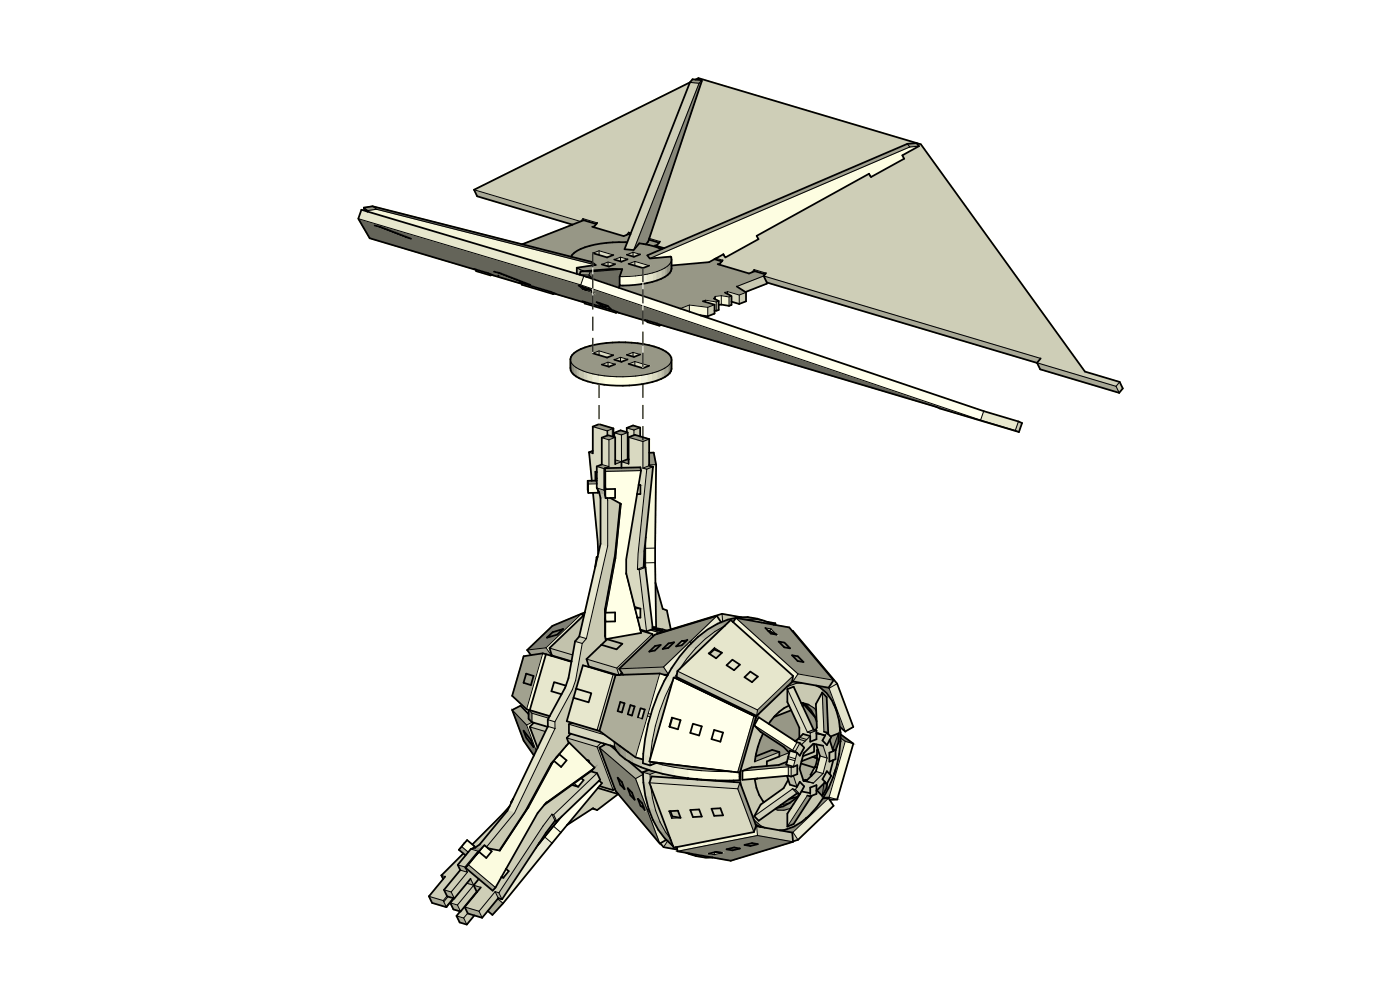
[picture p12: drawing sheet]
<svg xmlns="http://www.w3.org/2000/svg" width="420mm" height="297mm" viewBox="0 0 420 297" stroke-linecap="round" stroke-linejoin="round" font-family="sans-serif">
<path d="M166 87.9l.4 .2-.4 .1z" fill="#c9c9b2"/>
<path d="M166 87.9l.4 .2-.4 .1z" fill="none" stroke="#c9c9b2" stroke-width=".3"/>
<path d="M107.5 65.6l66.7 19.9 120 40.5 11.5 3.6-108.6-32.6-3.6-1 .7 .4-8.6-2.6-1.5-.6-9.4-2.8 .7 .4-8.6-2.6-1.5-.6-9.4-2.8 .7 .4-8.6-2.6-1.5-.6-35.6-10.5zM173.6 85.7l1.2 1.1 3.3 1.1-1.2-1.1zM178.9 90.6l1.3 1.2 3.3 1.1-1.2-1.1zM148.2 81.5l9.3 3.6 1.6 .4-9.3-3.6zM112.4 67.6l9.3 3.6 1.6 .4-9.3-3.6z" fill="#646459"/>
<path d="M107.5 65.6l66.7 19.9 120 40.5 11.5 3.6-108.6-32.6-3.6-1 .7 .4-8.6-2.6-1.5-.6-9.4-2.8 .7 .4-8.6-2.6-1.5-.6-9.4-2.8 .7 .4-8.6-2.6-1.5-.6-35.6-10.5zM112.4 67.6l1.6 .4 9.3 3.6-1.6-.4zM148.2 81.5l1.6 .4 9.3 3.6-1.6-.4zM173.6 85.7l3.3 1.1 1.2 1.1-3.3-1.1zM178.9 90.6l3.4 1.2 1.2 1.1-3.3-1.1z" fill="none" stroke="#646459" stroke-width=".3"/>
<path d="M147.2 82.3l.4 .2-.4 .1z" fill="#c9c9b2"/>
<path d="M147.2 82.3l.4 .2-.4 .1z" fill="none" stroke="#c9c9b2" stroke-width=".3"/>
<path d="M184.8 93.5l.4 .2-.4 .1z" fill="#c9c9b2"/>
<path d="M184.8 93.5l.4 .2-.4 .1z" fill="none" stroke="#c9c9b2" stroke-width=".3"/>
<path d="M156.6 85l8.7 2.6 .7 .3v.3l-9.4-2.8z" fill="#d9d9c1"/>
<path d="M156.6 85l8.7 2.6 .7 .3v.3l-9.4-2.8z" fill="none" stroke="#d9d9c1" stroke-width=".3"/>
<path d="M175.4 90.6l8.7 2.6 .7 .3v.3l-9.4-2.8z" fill="#d9d9c1"/>
<path d="M175.4 90.6l8.7 2.6 .7 .3v.3l-9.4-2.8z" fill="none" stroke="#d9d9c1" stroke-width=".3"/>
<path d="M197.8 97.3l.5 .2-.5 .2z" fill="#c9c9b2"/>
<path d="M197.8 97.3l.5 .2-.5 .2z" fill="none" stroke="#c9c9b2" stroke-width=".3"/>
<path d="M194.2 96.2l2.9 .8 .7 .3v.4l-3.6-1.1z" fill="#d9d9c1"/>
<path d="M194.2 96.2l2.9 .8 .7 .3v.4l-3.6-1.1z" fill="none" stroke="#d9d9c1" stroke-width=".3"/>
<path d="M142.9 80.9l3.6 1.1 .7 .3v.3l-4.3-1.3z" fill="#d9d9c1"/>
<path d="M142.9 80.9l3.6 1.1 .7 .3v.3l-4.3-1.3z" fill="none" stroke="#d9d9c1" stroke-width=".3"/>
<path d="M221 85.9l8.1-3.1 .9 1.9v.4l-6.4 2.5z" fill="#c9c9b2"/>
<path d="M221 85.9l8.1-3.1 .9 1.9v.4l-6.4 2.5z" fill="none" stroke="#c9c9b2" stroke-width=".3"/>
<path d="M185.9 85.7a30.1 30.1 0 0 0 13.5-2.6 3.3 3.3 0 0 0 2.1-3.5l11.2-1 1.6-.8 2.2 .6-.4 .5-.8 .3 .4 .2 9 2.6 1.8-.6 3 .9-.4 .5-8.1 3.1 2.8 1.8-2 .8-3.5-1-.8 .3 2 1-.8 .3-2.3-.4-1.8 .2-.4 .7 1.4 .7-.7 .3-3.2-.5-.8 .3 3.5 1-2.1 .8-5.5-.7-2.7 1.1-18.4-6.3z" fill="#979786"/>
<path d="M185.9 85.7a30.1 30.1 0 0 0 13.5-2.6 3.3 3.3 0 0 0 2.1-3.5l11.2-1 1.6-.8 2.2 .6-.4 .5-.8 .3 .4 .2 9 2.6 1.8-.6 3 .9-.4 .5-8.1 3.1 2.8 1.8-2 .8-3.5-1-.8 .3 2 1-.8 .3-2.3-.4-1.8 .2-.4 .7 1.4 .7-.7 .3-3.2-.5-.8 .3 3.5 1-2.1 .8-5.5-.7-2.7 1.1-18.4-6.3z" fill="none" stroke="#979786" stroke-width=".3"/>
<path d="M214.3 77.8l.5-.3 2 .6-.3 .3z" fill="#a9a996"/>
<path d="M214.3 77.8l.5-.3 2 .6-.3 .3z" fill="none" stroke="#a9a996" stroke-width=".3"/>
<path d="M226.2 80.9l3.6 1-.3 .4-3-.9z" fill="#a9a996"/>
<path d="M226.2 80.9l3.6 1-.3 .4-3-.9z" fill="none" stroke="#a9a996" stroke-width=".3"/>
<path d="M215.3 79.2l.8-.3-.4 .5z" fill="#c9c9b2"/>
<path d="M215.3 79.2l.8-.3-.4 .5z" fill="none" stroke="#c9c9b2" stroke-width=".3"/>
<path d="M221.8 88.5l2-.8v2.7l-2 .8z" fill="#c9c9b2"/>
<path d="M221.8 88.5l2-.8v2.7l-2 .8z" fill="none" stroke="#c9c9b2" stroke-width=".3"/>
<path d="M218.3 87.5l3.5 1v2.7l-2.3-.7v-1.7l-1.2-.6z" fill="#d9d9c1"/>
<path d="M218.3 87.5l3.5 1v2.7l-2.3-.7v-1.7l-1.2-.6z" fill="none" stroke="#d9d9c1" stroke-width=".3"/>
<path d="M210.9 90.4l.8-.3v.5z" fill="#c9c9b2"/>
<path d="M210.9 90.4l.8-.3v.5z" fill="none" stroke="#c9c9b2" stroke-width=".3"/>
<path d="M217.5 87.8l.8-.3v.7z" fill="#c9c9b2"/>
<path d="M217.5 87.8l.8-.3v.7z" fill="none" stroke="#c9c9b2" stroke-width=".3"/>
<path d="M177 81.6l9.7-.8-.8 2.2v2.7l-.2 .6-8.4-2.8v-.4l-.6-.6z" fill="#6e6e61"/>
<path d="M177 81.6l9.7-.8-.8 2.2v2.7l-.2 .6-8.4-2.8v-.4l-.6-.6z" fill="none" stroke="#6e6e61" stroke-width=".3"/>
<path d="M214.6 88.9l1.8-.2v2.7l-.8 .1v-1.2l-1-.5z" fill="#f9f9dd"/>
<path d="M214.6 88.9l1.8-.2v2.7l-.8 .1v-1.2l-1-.5z" fill="none" stroke="#f9f9dd" stroke-width=".3"/>
<path d="M216.4 88.7l2.3 .4v2.7l-2.3-.4z" fill="#f2f2d7"/>
<path d="M216.4 88.7l2.3 .4v2.7l-2.3-.4z" fill="none" stroke="#f2f2d7" stroke-width=".3"/>
<path d="M218.7 89.1l.8-.3v2.7l-.8 .3z" fill="#c9c9b2"/>
<path d="M218.7 89.1l.8-.3v2.7l-.8 .3z" fill="none" stroke="#c9c9b2" stroke-width=".3"/>
<path d="M214.6 88.9v.9l-.4-.2z" fill="#7c7c6e"/>
<path d="M214.6 88.9v.9l-.4-.2z" fill="none" stroke="#7c7c6e" stroke-width=".3"/>
<path d="M175.2 82.8l119.9 40.5-.9 2.7-120-40.5z" fill="#ffffed"/>
<path d="M175.2 82.8l119.9 40.5-.9 2.7-120-40.5z" fill="none" stroke="#ffffed" stroke-width=".3"/>
<path d="M175.9 83l1.4 .1v.4z" fill="#ffe"/>
<path d="M175.9 83l1.4 .1v.4z" fill="none" stroke="#ffe" stroke-width=".3"/>
<path d="M204.1 92.6l2.7-1.1v2z" fill="#c9c9b2"/>
<path d="M204.1 92.6l2.7-1.1v2z" fill="none" stroke="#c9c9b2" stroke-width=".3"/>
<path d="M173.9 82.4l2.8 .1 .6 .6-1.4-.1z" fill="#6a6a5f"/>
<path d="M173.9 82.4l2.8 .1 .6 .6-1.4-.1z" fill="none" stroke="#6a6a5f" stroke-width=".3"/>
<path d="M155.9 84.8l.7 .3z" fill="#c9c9b2"/>
<path d="M155.9 84.8l.7 .3z" fill="none" stroke="#c9c9b2" stroke-width=".3"/>
<path d="M174.7 90.4l.7 .3z" fill="#c9c9b2"/>
<path d="M174.7 90.4l.7 .3z" fill="none" stroke="#c9c9b2" stroke-width=".3"/>
<path d="M214.8 77.5l2.2-1.2 .6 .9 10-5.5-.6-.9 33.7-18.7 .6 1 10-5.5-.6-1 5-2.7-.7-1 1.3 .4 49.2 68.2 10.4 3.1-1.1 1.3-23.7-7.1 1.1-1.3-83.1-24.7 .7-.9-3.6-1-.7 .8-.8 .3-9-2.6 1.1-1.3z" fill="#ceceb7"/>
<path d="M214.8 77.5l2.2-1.2 .6 .9 10-5.5-.6-.9 33.7-18.7 .6 1 10-5.5-.6-1 5-2.7-.7-1 1.3 .4 49.2 68.2 10.4 3.1-1.1 1.3-23.7-7.1 1.1-1.3-83.1-24.7 .7-.9-3.6-1-.7 .8-.8 .3-9-2.6 1.1-1.3z" fill="none" stroke="#ceceb7" stroke-width=".3"/>
<path d="M260.7 52.1l.4 .7z" fill="#66665a"/>
<path d="M260.7 52.1l.4 .7z" fill="none" stroke="#66665a" stroke-width=".3"/>
<path d="M194.9 77.5l78-33.4 2.8-.2-5 2.7 .5 1-9.9 5.5-.6-1-33.7 18.7 .5 1-9.9 5.4-.6-.9-4.3 2.3-11.2 1-.3-2.6z" fill="#fdfde1"/>
<path d="M194.9 77.5l78-33.4 2.8-.2-5 2.7 .5 1-9.9 5.5-.6-1-33.7 18.7 .5 1-9.9 5.4-.6-.9-4.3 2.3-11.2 1-.3-2.6z" fill="none" stroke="#fdfde1" stroke-width=".3"/>
<path d="M217 76.3l.4 .6z" fill="#66665a"/>
<path d="M217 76.3l.4 .6z" fill="none" stroke="#66665a" stroke-width=".3"/>
<path d="M206.8 91.5l5.5 .7v2.7l-2.2-.3-3.3-1.1z" fill="#f8f8dc"/>
<path d="M206.8 91.5l5.5 .7v2.7l-2.2-.3-3.3-1.1z" fill="none" stroke="#f8f8dc" stroke-width=".3"/>
<path d="M108.4 62.9l66.8 19.9-1 2.7-66.7-19.9z" fill="#e7e7cd"/>
<path d="M108.4 62.9l66.8 19.9-1 2.7-66.7-19.9z" fill="none" stroke="#e7e7cd" stroke-width=".3"/>
<path d="M110.3 63.2l2.7-.4 65.7 16.7-5.7 .8v1.9l-62.7-18.7z" fill="#f5f5d9"/>
<path d="M110.3 63.2l2.7-.4 65.7 16.7-5.7 .8v1.9l-62.7-18.7z" fill="none" stroke="#f5f5d9" stroke-width=".3"/>
<path d="M173.8 80.8l1.2 .5-.8 .1-.3 1z" fill="#c2c2ad"/>
<path d="M173.8 80.8l1.2 .5-.8 .1-.3 1z" fill="none" stroke="#c2c2ad" stroke-width=".3"/>
<path d="M109.2 62.3l1.1 .9v.3l-1.1-.8z" fill="#9d9d8c"/>
<path d="M109.2 62.3l1.1 .9v.3l-1.1-.8z" fill="none" stroke="#9d9d8c" stroke-width=".3"/>
<path d="M173 80.3l.8 .5v1.6l-.8-.2z" fill="#b1b19d"/>
<path d="M173 80.3l.8 .5v1.6l-.8-.2z" fill="none" stroke="#b1b19d" stroke-width=".3"/>
<path d="M185.9 83h1v2.7h-1z" fill="#ffffe6"/>
<path d="M185.9 83h1v2.7h-1z" fill="none" stroke="#ffffe6" stroke-width=".3"/>
<path d="M171.7 76.4a16.8 16.8 0 0 1 10.2-3.5l6.3-.2-.8 2.1 2.7 .2 1.7-2 2.9 .5 3.8 1.3-4.3 1.8 .7 .9 6.3-.5a2.11 2.11 0 0 1-.9 2.8 22.3 22.3 0 0 1-11.5 3.1l-2.9 .1 .8-2.2-2.9-.1-8.8 .6-2-1 5.7-.8-1.2-.9-6.2-1.6zM180.5 79.3l2.2 .7 1.9-.8-2.2-.6zM188 76.4l2.2 .6 1.9-.7-2.2-.6zM177.8 75.9l4.3 1.3 1.9-.7-4.3-1.3zM188.6 79.1l4.3 1.3 1.8-.7-4.2-1.3zM184.3 77.9l2.1 .6 1.9-.7-2.1-.7z" fill="#979786"/>
<path d="M171.7 76.4a16.8 16.8 0 0 1 10.2-3.5l6.3-.2-.8 2.1 2.7 .2 1.7-2 2.9 .5 3.8 1.3-4.3 1.8 .7 .9 6.3-.5a2.11 2.11 0 0 1-.9 2.8 22.3 22.3 0 0 1-11.5 3.1l-2.9 .1 .8-2.2-2.9-.1-8.8 .6-2-1 5.7-.8-1.2-.9-6.2-1.6zM177.8 75.9l1.9-.7 4.3 1.3-1.9 .7zM180.5 79.3l1.9-.7 2.2 .6-1.9 .8zM184.3 77.9l1.9-.8 2.1 .7-1.9 .7zM188 76.4l1.9-.7 2.2 .6-1.9 .7zM188.6 79.1l1.9-.7 4.2 1.3-1.8 .7z" fill="none" stroke="#979786" stroke-width=".3"/>
<path d="M174.2 81.4l9.6-.7 2.9 .1-9.7 .8z" fill="#5c5c52"/>
<path d="M174.2 81.4l9.6-.7 2.9 .1-9.7 .8z" fill="none" stroke="#5c5c52" stroke-width=".3"/>
<path d="M111.8 61.9l65.7 16.7 1.2 .9-65.7-16.7z" fill="#7a7a6c"/>
<path d="M111.8 61.9l65.7 16.7 1.2 .9-65.7-16.7z" fill="none" stroke="#7a7a6c" stroke-width=".3"/>
<path d="M156.7 73.3l18.4-7.2 3.8 1.1-.4 .5-.8 .3 9.4 2.8 1.7-.6h.3l-.9 2.5a31.1 31.1 0 0 0-15 2.5l-.9 .6-1 1.2z" fill="#979786"/>
<path d="M156.7 73.3l18.4-7.2 3.8 1.1-.4 .5-.8 .3 9.4 2.8 1.7-.6h.3l-.9 2.5a31.1 31.1 0 0 0-15 2.5l-.9 .6-1 1.2z" fill="none" stroke="#979786" stroke-width=".3"/>
<path d="M174.9 65.6l4.3 1.3-.3 .3-3.8-1.1z" fill="#a9a996"/>
<path d="M174.9 65.6l4.3 1.3-.3 .3-3.8-1.1z" fill="none" stroke="#a9a996" stroke-width=".3"/>
<path d="M188.6 69.7l.7 .2-.2 .3h-.3z" fill="#a9a996"/>
<path d="M188.6 69.7l.7 .2-.2 .3h-.3z" fill="none" stroke="#a9a996" stroke-width=".3"/>
<path d="M177.7 68l.8-.3-.4 .5z" fill="#c9c9b2"/>
<path d="M177.7 68l.8-.3-.4 .5z" fill="none" stroke="#c9c9b2" stroke-width=".3"/>
<path d="M174.9 65.6l.2 .5-.9 .3z" fill="#c9c9b2"/>
<path d="M174.9 65.6l.2 .5-.9 .3z" fill="none" stroke="#c9c9b2" stroke-width=".3"/>
<path d="M142.2 56.9l32 9.5-2.5 1-28.5-8.5z" fill="#a9a996"/>
<path d="M142.2 56.9l32 9.5-2.5 1-28.5-8.5z" fill="none" stroke="#a9a996" stroke-width=".3"/>
<path d="M207 24.7l2.7 .3-19.6 50-2.7-.2z" fill="#ceceb7"/>
<path d="M207 24.7l2.7 .3-19.6 50-2.7-.2z" fill="none" stroke="#ceceb7" stroke-width=".3"/>
<path d="M142.2 56.9l64.8-32.2-17.7 45.2-.7-.2-.7 .8-.8 .3-9-2.6 1.1-1.3-4.3-1.3-.7 .8z" fill="#ceceb7"/>
<path d="M142.2 56.9l64.8-32.2-17.7 45.2-.7-.2-.7 .8-.8 .3-9-2.6 1.1-1.3-4.3-1.3-.7 .8z" fill="none" stroke="#ceceb7" stroke-width=".3"/>
<path d="M175 81.3l.2 .1z" fill="#d2d2bb"/>
<path d="M175 81.3l.2 .1z" fill="none" stroke="#d2d2bb" stroke-width=".3"/>
<path d="M194.2 76.6l78-33.4 .7 .9-78 33.4z" fill="#a2a290"/>
<path d="M194.2 76.6l78-33.4 .7 .9-78 33.4z" fill="none" stroke="#a2a290" stroke-width=".3"/>
<path d="M194.7 71.9l3 .9-.4 .5-.8 .3 2.7 .8-.7 .4-2.3-.9-2.4-.6z" fill="#979786"/>
<path d="M194.7 71.9l3 .9-.4 .5-.8 .3 2.7 .8-.7 .4-2.3-.9-2.4-.6z" fill="none" stroke="#979786" stroke-width=".3"/>
<path d="M196.5 73.6l.8-.3-.4 .5z" fill="#c9c9b2"/>
<path d="M196.5 73.6l.8-.3-.4 .5z" fill="none" stroke="#c9c9b2" stroke-width=".3"/>
<path d="M194.8 71.5l3.2 1-.3 .3-3-.9z" fill="#a9a996"/>
<path d="M194.8 71.5l3.2 1-.3 .3-3-.9z" fill="none" stroke="#a9a996" stroke-width=".3"/>
<path d="M208.7 23.9l.8-.5 65.5 19.5-2.8 .3-73 31.2-2.3-.6 1.1-1.3-3.2-1 15.7-47.1v-.4z" fill="#ceceb7"/>
<path d="M208.7 23.9l.8-.5 65.5 19.5-2.8 .3-73 31.2-2.3-.6 1.1-1.3-3.2-1 15.7-47.1v-.4z" fill="none" stroke="#ceceb7" stroke-width=".3"/>
<path d="M210.5 24l-16 48.5-.7 .8-2-.3-1.7 2 19.6-50z" fill="#888879"/>
<path d="M210.5 24l-16 48.5-.7 .8-2-.3-1.7 2 19.6-50z" fill="none" stroke="#888879" stroke-width=".3"/>
<path d="M207.8 23.8l2.7 .2-.8 1-2.7-.3z" fill="#979786"/>
<path d="M207.8 23.8l2.7 .2-.8 1-2.7-.3z" fill="none" stroke="#979786" stroke-width=".3"/>
<path d="M226.2 80.9l.3 .5-1 .3z" fill="#c9c9b2"/>
<path d="M226.2 80.9l.3 .5-1 .3z" fill="none" stroke="#c9c9b2" stroke-width=".3"/>
<path d="M188.6 69.7l.2 .5-.9 .3z" fill="#c9c9b2"/>
<path d="M188.6 69.7l.2 .5-.9 .3z" fill="none" stroke="#c9c9b2" stroke-width=".3"/>
<path d="M229.1 82.8l83.1 24.7-1.1 1.4-81.1-24.2z" fill="#a9a996"/>
<path d="M229.1 82.8l83.1 24.7-1.1 1.4-81.1-24.2z" fill="none" stroke="#a9a996" stroke-width=".3"/>
<path d="M272.2 43.2l2.8-.3 .7 1-2.8 .2z" fill="#979786"/>
<path d="M272.2 43.2l2.8-.3 .7 1-2.8 .2z" fill="none" stroke="#979786" stroke-width=".3"/>
<path d="M335.9 114.6l.9 1.9-1 1.4-1-2z" fill="#c9c9b2"/>
<path d="M335.9 114.6l.9 1.9-1 1.4-1-2z" fill="none" stroke="#c9c9b2" stroke-width=".3"/>
<path d="M174.2 81.4l2.8 .2-.3 .9-2.8-.1z" fill="#979786"/>
<path d="M174.2 81.4l2.8 .2-.3 .9-2.8-.1z" fill="none" stroke="#979786" stroke-width=".3"/>
<path d="M311.1 108.8l23.7 7.1 1 2-23.7-7.1z" fill="#a9a996"/>
<path d="M311.1 108.8l23.7 7.1 1 2-23.7-7.1z" fill="none" stroke="#a9a996" stroke-width=".3"/>
<path d="M109.2 62.3l2.6-.4 1.2 .9-2.7 .4z" fill="#979786"/>
<path d="M109.2 62.3l2.6-.4 1.2 .9-2.7 .4z" fill="none" stroke="#979786" stroke-width=".3"/>
<path d="M142.2 80.7l.7 .3z" fill="#c9c9b2"/>
<path d="M142.2 80.7l.7 .3z" fill="none" stroke="#c9c9b2" stroke-width=".3"/>
<path d="M295.1 123.3l10.4 3.1-.9 2.7-10.4-3.1z" fill="#e7e7cd"/>
<path d="M295.1 123.3l10.4 3.1-.9 2.7-10.4-3.1z" fill="none" stroke="#e7e7cd" stroke-width=".3"/>
<path d="M193.5 96l.7 .3z" fill="#c9c9b2"/>
<path d="M193.5 96l.7 .3z" fill="none" stroke="#c9c9b2" stroke-width=".3"/>
<path d="M305.5 126.4l1.1 .5-.9 2.7-1.1-.5z" fill="#c9c9b2"/>
<path d="M305.5 126.4l1.1 .5-.9 2.7-1.1-.5z" fill="none" stroke="#c9c9b2" stroke-width=".3"/>
<path d="M212.3 92.2l2.1-.8v2.7l-2.1 .8z" fill="#c9c9b2"/>
<path d="M212.3 92.2l2.1-.8v2.7l-2.1 .8z" fill="none" stroke="#c9c9b2" stroke-width=".3"/>
<path d="M211.7 90.1l3.2 .5v2.7l-.5-.1v-1.8l-2.7-.8z" fill="#f2f2d7"/>
<path d="M211.7 90.1l3.2 .5v2.7l-.5-.1v-1.8l-2.7-.8z" fill="none" stroke="#f2f2d7" stroke-width=".3"/>
<path d="M214.9 90.6l.7-.3v2.7l-.7 .3z" fill="#c9c9b2"/>
<path d="M214.9 90.6l.7-.3v2.7l-.7 .3z" fill="none" stroke="#c9c9b2" stroke-width=".3"/>
<path d="M188.8 82.9l1.8-.1v2.7l-1.8 .1z" fill="#fefee2"/>
<path d="M188.8 82.9l1.8-.1v2.7l-1.8 .1z" fill="none" stroke="#fefee2" stroke-width=".3"/>
<path d="M201.1 78.6v3.3" fill="none" stroke="#7d7d6f" stroke-width=".4"/>
<path d="M201.3 78.6v2.7l-.4 .6v-2.7z" fill="none" stroke="#7d7d6f" stroke-width=".3"/>
<path d="M201.5 77.9l-.2 3.4z" fill="#68685d"/>
<path d="M201.5 77.9l-.2 3.4z" fill="none" stroke="#68685d" stroke-width=".3"/>
<path d="M199.4 80.4l.9-.6v2.7l-.9 .6z" fill="#a5a593"/>
<path d="M199.4 80.4l.9-.6v2.7l-.9 .6z" fill="none" stroke="#a5a593" stroke-width=".3"/>
<path d="M195.7 81.9l1.4-.4v2.6l-1.4 .5z" fill="#d8d8c0"/>
<path d="M195.7 81.9l1.4-.4v2.6l-1.4 .5z" fill="none" stroke="#d8d8c0" stroke-width=".3"/>
<path d="M192.4 82.6l1.7-.3v2.6l-1.7 .3z" fill="#f0f0d5"/>
<path d="M192.4 82.6l1.7-.3v2.6l-1.7 .3z" fill="none" stroke="#f0f0d5" stroke-width=".3"/>
<path d="M200.3 79.8l.6-.6v2.7l-.6 .6z" fill="#929281"/>
<path d="M200.3 79.8l.6-.6v2.7l-.6 .6z" fill="none" stroke="#929281" stroke-width=".3"/>
<path d="M186.9 83l1.9-.1v2.7l-1.9 .1z" fill="#ffffe5"/>
<path d="M186.9 83l1.9-.1v2.7l-1.9 .1z" fill="none" stroke="#ffffe5" stroke-width=".3"/>
<path d="M194.1 82.3l1.6-.4v2.7l-1.6 .3z" fill="#e5e5cb"/>
<path d="M194.1 82.3l1.6-.4v2.7l-1.6 .3z" fill="none" stroke="#e5e5cb" stroke-width=".3"/>
<path d="M190.6 82.8l1.8-.2v2.6l-1.8 .3z" fill="#f8f8dd"/>
<path d="M190.6 82.8l1.8-.2v2.6l-1.8 .3z" fill="none" stroke="#f8f8dd" stroke-width=".3"/>
<path d="M198.4 81l1-.6v2.7l-1 .5z" fill="#b8b8a3"/>
<path d="M198.4 81l1-.6v2.7l-1 .5z" fill="none" stroke="#b8b8a3" stroke-width=".3"/>
<path d="M197.1 81.5l1.3-.5v2.6l-1.3 .5z" fill="#c8c8b2"/>
<path d="M197.1 81.5l1.3-.5v2.6l-1.3 .5z" fill="none" stroke="#c8c8b2" stroke-width=".3"/>
<path d="M221.9 232.3l.3 .1v.6l-.3-.1z" fill="#d9d9c1"/>
<path d="M221.9 232.3l.3 .1v.6l-.3-.1z" fill="none" stroke="#d9d9c1" stroke-width=".3"/>
<path d="M218.9 231.5l3 .3v2.3l-3 .1z" fill="#ffffe5"/>
<path d="M218.9 231.5l3 .3v2.3l-3 .1z" fill="none" stroke="#ffffe5" stroke-width=".3"/>
<path d="M194.8 228.4l27.1 3.4z" fill="#5f5f54"/>
<path d="M194.8 228.4l27.1 3.4z" fill="none" stroke="#5f5f54" stroke-width=".3"/>
<path d="M202.1 203.3l24.1 11.6-4.9 16.7-26.5-3.2zM201.5 215.3l-.8 2.7 2.7 .8 .8-2.8zM214.3 219l-.8 2.7 2.6 .8 .8-2.7zM207.9 217.1l-.8 2.8 2.6 .7 .8-2.7z" fill="#ffffeb"/>
<path d="M201.5 215.3l2.7 .7-.8 2.8-2.7-.8zM202.1 203.3l24.1 11.6-4.9 16.7-26.5-3.2zM207.9 217.1l2.6 .8-.8 2.7-2.6-.7zM214.3 219l2.6 .8-.8 2.7-2.6-.8z" fill="none" stroke="#ffffeb" stroke-width=".3"/>
<path d="M202.1 203.3l24.7 11.7z" fill="#626257"/>
<path d="M202.1 203.3l24.7 11.7z" fill="none" stroke="#626257" stroke-width=".3"/>
<path d="M226.2 214.9l.6 .1-4.9 16.8-.6-.2z" fill="#858576"/>
<path d="M226.2 214.9l.6 .1-4.9 16.8-.6-.2z" fill="none" stroke="#858576" stroke-width=".3"/>
<path d="M225.2 213.9l1.8 .9 .4-.3-.9 1.5 .3-1-1.7-.8z" fill="#dfdfc6"/>
<path d="M225.2 213.9l1.8 .9 .4-.3-.9 1.5 .3-1-1.7-.8z" fill="none" stroke="#dfdfc6" stroke-width=".3"/>
<path d="M227.7 214.1l8.5-8.1 2.7-1 1.4-.1 4.5 .8a12.4 12.4 0 0 1 6.2 7.9 32.7 32.7 0 0 1-2.4 22.9 27.1 27.1 0 0 1-6.8 9 13.5 13.5 0 0 1-7.8 3.6l-4.6-.8-1.2-.6-1.9-1.7-4-10.3-.1-4.7 4.3-15zM227.6 215.2l-1.3 2.4 2.6 2.5a26.2 26.2 0 0 0-2.5 8.4l7.4-2.9v1.4l-3.7 1.4v1.4l-4.7 .4-2.7 1.1v2.7l4.5-.4-.8 .3a11.7 11.7 0 0 0 2.8 6.8l-1 .7-1.9 3.5 1.3 1.3 4.8-3.4a6.7 6.7 0 0 0 4.9-.3l-1.1 1.6v3.9l1.9-.8 5.5-8.5 1.3-.5 .2-1.1 1.6 1.7 1.3-2.4 .2-1.6 1.2-2.1-.5-.5 1.1-4.2 .7-.2v-2.6l.9-2.5v-2.7l-2.4 .9-.7-.7-.5-11.1-1.3-1.4-1.9 3.5v1.9a6 6 0 0 0-4.4-2.2l-2.3-4.9-1.9 .7v3.9l.5 1.1a15.1 15.1 0 0 0-6.1 5.4z" fill="#c9c9b2"/>
<path d="M227.6 215.2l3 1.9 .5-.7a15.1 15.1 0 0 1 5.6-4.7l-.5-1.1v-3.9l1.9-.7 2.3 4.9a5.2 5.2 0 0 1 4.4 2.2v-1.9l1.9-3.5 1.3 1.4 .5 11.1 .7 .7 2.4-.9v2.7l-.9 2.5v2.6l-.7 .2-1.1 4.2 .5 .5-1.2 2.1-.2 1.6-1.3 2.4-1.6-1.7-.2 1.1-1.3 .5-5.5 8.5-1.9 .8v-3.9l1.1-1.6a6.7 6.7 0 0 1-4.9 .3l-4.8 3.4-1.3-1.3 1.9-3.5 1-.7a11.7 11.7 0 0 1-2.8-6.8l.8-.3-4.5 .4v-2.7l2.7-1.1 4.7-.4v-1.4l3.7-1.4v-1.4l-7.4 2.9 .3-1.6a25 25 0 0 1 2.2-6.8l-2.6-2.5zM227.7 214.1l8.5-8.1 2.7-1 1.4-.1 4.5 .8a12.4 12.4 0 0 1 6.2 7.9 32.7 32.7 0 0 1-2.4 22.9 27.1 27.1 0 0 1-6.8 9 13.5 13.5 0 0 1-7.8 3.6l-4.6-.8-1.2-.6-1.9-1.7-4-10.3-.1-4.7 4.3-15z" fill="none" stroke="#c9c9b2" stroke-width=".3"/>
<path d="M227.2 213l10.7-10.2-.2 1.7-10.7 10.3z" fill="#949484"/>
<path d="M227.2 213l10.7-10.2-.2 1.7-10.7 10.3z" fill="none" stroke="#949484" stroke-width=".3"/>
<path d="M203.2 201.3l16-15.3 18.7 16.8-10.7 10.2zM212.6 196l2.2 1.5 1.8-1.7-2.3-1.5zM223.4 203.2l2.2 1.5 1.7-1.7-2.2-1.5zM218 199.6l2.2 1.5 1.8-1.7-2.3-1.5z" fill="#e6e6cc"/>
<path d="M212.6 196l1.7-1.7 2.3 1.5-1.8 1.7zM218 199.6l1.7-1.7 2.3 1.5-1.8 1.7zM203.2 201.3l16-15.3 18.7 16.8-10.7 10.2zM223.4 203.2l1.7-1.7 2.2 1.5-1.7 1.7z" fill="none" stroke="#e6e6cc" stroke-width=".3"/>
<path d="M203.2 201.3l24 11.7-.2 1.8-24-11.7z" fill="#c1c1ac"/>
<path d="M203.2 201.3l24 11.7-.2 1.8-24-11.7z" fill="none" stroke="#c1c1ac" stroke-width=".3"/>
<path d="M218.3 185.9l3.1-.7 2.1 .7-2.7-.5-.7 1z" fill="#878778"/>
<path d="M218.3 185.9l3.1-.7 2.1 .7-2.7-.5-.7 1z" fill="none" stroke="#878778" stroke-width=".3"/>
<path d="M215.3 187.1l3-1.2 .8 .2-1.7 1.6z" fill="#989887"/>
<path d="M215.3 187.1l3-1.2 .8 .2-1.7 1.6z" fill="none" stroke="#989887" stroke-width=".3"/>
<path d="M227 247.9l10.7 1.9 .2 2.7-10.7-1.8z" fill="#c3c3ad"/>
<path d="M227 247.9l10.7 1.9 .2 2.7-10.7-1.8z" fill="none" stroke="#c3c3ad" stroke-width=".3"/>
<path d="M203.1 254.1l23.1-4.5 .6-1.7h.2l.2 2.8-24 4.7z" fill="#f6f6da"/>
<path d="M203.1 254.1l23.1-4.5 .6-1.7h.2l.2 2.8-24 4.7z" fill="none" stroke="#f6f6da" stroke-width=".3"/>
<path d="M234 249.1a15.3 15.3 0 0 0 8.8-4.5l2.2-2.4 1.9-2.7 1.7-.1-10.7 10.3z" fill="#8b8b7b"/>
<path d="M234 249.1a15.3 15.3 0 0 0 8.8-4.5l2.2-2.4 1.9-2.7 1.7-.1-10.7 10.3z" fill="none" stroke="#8b8b7b" stroke-width=".3"/>
<path d="M216.6 184.1l5.9 1.1-4.2 .7-1.5 .6z" fill="#c3c3ad"/>
<path d="M216.6 184.1l5.9 1.1-4.2 .7-1.5 .6z" fill="none" stroke="#c3c3ad" stroke-width=".3"/>
<path d="M153.7 213l2.5-1.3 2.4 2.5v1.4l1 1.1-1.6 .8z" fill="#aaaa97"/>
<path d="M153.7 213l2.5-1.3 2.4 2.5v1.4l1 1.1-1.6 .8z" fill="none" stroke="#aaaa97" stroke-width=".3"/>
<path d="M153.7 213l4.3 4.5 2.9 7.7-.7 1.4-3.1-4.4zM157.1 219.2l.8 2.1 2.2 2.8-.8-2.1z" fill="#757568"/>
<path d="M153.7 213l4.3 4.5 2.9 7.7-.7 1.4-3.1-4.4zM157.1 219.2l2.2 2.8 .8 2.1-2.2-2.8z" fill="none" stroke="#757568" stroke-width=".3"/>
<path d="M158 217.5l1.6-.8 .5 .1-1.2 1.3 2.4 6.2-.4 .9z" fill="#e6e6cc"/>
<path d="M158 217.5l1.6-.8 .5 .1-1.2 1.3 2.4 6.2-.4 .9z" fill="none" stroke="#e6e6cc" stroke-width=".3"/>
<path d="M160.1 216.8l4.2 1.3-.7 1.4-4.7-1.4z" fill="#c7c7b1"/>
<path d="M160.1 216.8l4.2 1.3-.7 1.4-4.7-1.4z" fill="none" stroke="#c7c7b1" stroke-width=".3"/>
<path d="M158.9 218.1l4.7 1.4-2.3 4.8z" fill="#b3b39f"/>
<path d="M158.9 218.1l4.7 1.4-2.3 4.8z" fill="none" stroke="#b3b39f" stroke-width=".3"/>
<path d="M174.5 184.1l.9-.4-.1 .7-.4 .4z" fill="#d0d0b9"/>
<path d="M174.5 184.1l.9-.4-.1 .7-.4 .4z" fill="none" stroke="#d0d0b9" stroke-width=".3"/>
<path d="M230 186.5l2.6 .5 .1 .5z" fill="#c3c3ad"/>
<path d="M230 186.5l2.6 .5 .1 .5z" fill="none" stroke="#c3c3ad" stroke-width=".3"/>
<path d="M197.9 189.8l18.7-5.7 .2 2.4-.5 .2-1.2-1.9z" fill="#d4d4bc"/>
<path d="M197.9 189.8l18.7-5.7 .2 2.4-.5 .2-1.2-1.9z" fill="none" stroke="#d4d4bc" stroke-width=".3"/>
<path d="M197.2 189.6l.9 .2-1.1 .4z" fill="#c9c9b2"/>
<path d="M197.2 189.6l.9 .2-1.1 .4z" fill="none" stroke="#c9c9b2" stroke-width=".3"/>
<path d="M192.1 188.9l1.9 .5 1.1-.4 2.1 .6-.2 .6-.6 .2-.5 .5-.2-.7-3.5-1z" fill="#e7e7cd"/>
<path d="M192.1 188.9l1.9 .5 1.1-.4 2.1 .6-.2 .6-.6 .2-.5 .5-.2-.7-3.5-1z" fill="none" stroke="#e7e7cd" stroke-width=".3"/>
<path d="M195.8 188.3l4.2 .9-1.9 .6-.9-.2-2.1-.6 .7-.3 3.1 .7-3.1-.9z" fill="#636358"/>
<path d="M195.8 188.3l4.2 .9-1.9 .6-.9-.2-2.1-.6 .7-.3 3.1 .7-3.1-.9z" fill="none" stroke="#636358" stroke-width=".3"/>
<path d="M196.6 174.8l2.2 7.8 1.3 .5 1.1 5.7-1.2 .4-4.2-.9 1-.2z" fill="#c9c9b2"/>
<path d="M196.6 174.8l2.2 7.8 1.3 .5 1.1 5.7-1.2 .4-4.2-.9 1-.2z" fill="none" stroke="#c9c9b2" stroke-width=".3"/>
<path d="M195.8 188.5l3.1 .9-3.1-.7z" fill="#636358"/>
<path d="M195.8 188.5l3.1 .9-3.1-.7z" fill="none" stroke="#636358" stroke-width=".3"/>
<path d="M185 200.4l10.7-10.2 .2 .7-10.1 9.7 .8 1.3-.7 .6h-.2z" fill="#c9c9b2"/>
<path d="M185 200.4l10.7-10.2 .2 .7-10.1 9.7 .8 1.3-.7 .6h-.2z" fill="none" stroke="#c9c9b2" stroke-width=".3"/>
<path d="M185.9 202.5l.7-.6 .3 .5z" fill="#b9b9a5"/>
<path d="M185.9 202.5l.7-.6 .3 .5z" fill="none" stroke="#b9b9a5" stroke-width=".3"/>
<path d="M176 197.7l4.4-4.3 4.6 1.4 1.7-1.7-4.5-1.3 .1-.2 10-1.7-.1-.7 3.5 1-10.7 10.2z" fill="#c2c2ac"/>
<path d="M176 197.7l4.4-4.3 4.6 1.4 1.7-1.7-4.5-1.3 .1-.2 10-1.7-.1-.7 3.5 1-10.7 10.2z" fill="none" stroke="#c2c2ac" stroke-width=".3"/>
<path d="M182.2 149.4h.9l3 1.6-1.6 15.5-3 16.3v8l.2 1 .6-.2-6.3 6.1 .6 2.2 8.6 2.6-1.2-.2-9.1-2.7-4.9 16.8 1.7 .5-1 .4v2.7l.5 .1-1.2 1.3 .6 1.5-5.3 6.3-7.5 13.9-8 12.1-3.4-.7-.5-.4 8.5-10.2 12.1-25.3v-2.1l5.2-9.6 1-2.8 2-11.1 1.2-1.4 6.4-27.8z" fill="#c9c9b2"/>
<path d="M182.2 149.4h.9l3 1.6-1.6 15.5-3 16.3v8l.2 1 .6-.2-6.3 6.1 .6 2.2 8.6 2.6-1.2-.2-9.1-2.7-4.9 16.8 1.7 .5-1 .4v2.7l.5 .1-1.2 1.3 .6 1.5-5.3 6.3-7.5 13.9-8 12.1-3.4-.7-.5-.4 8.5-10.2 12.1-25.3v-2.1l5.2-9.6 1-2.8 2-11.1 1.2-1.4 6.4-27.8z" fill="none" stroke="#c9c9b2" stroke-width=".3"/>
<path d="M170 221.4l9.1 2.7 4.9 13-4.2-1.3 .8-.9-.9-.7 .3-.3-.9-2-1.8-.5 1.1-1.1-1.6-1.5-.2-.6-.6-.2-5.2-5.2-.2 .1z" fill="#b3b39f"/>
<path d="M170 221.4l9.1 2.7 4.9 13-4.2-1.3 .8-.9-.9-.7 .3-.3-.9-2-1.8-.5 1.1-1.1-1.6-1.5-.2-.6-.6-.2-5.2-5.2-.2 .1z" fill="none" stroke="#b3b39f" stroke-width=".3"/>
<path d="M179.8 235.8l4.2 1.3 .4-.5 .7 1.2-.1 .3-5.6-1.7z" fill="#e7e7cd"/>
<path d="M179.8 235.8l4.2 1.3 .4-.5 .7 1.2-.1 .3-5.6-1.7z" fill="none" stroke="#e7e7cd" stroke-width=".3"/>
<path d="M171.2 220.1l9.1 2.7-1.2 1.3-9.1-2.7z" fill="#c7c7b1"/>
<path d="M171.2 220.1l9.1 2.7-1.2 1.3-9.1-2.7z" fill="none" stroke="#c7c7b1" stroke-width=".3"/>
<path d="M180.3 222.8l.8 .3 .2 .4-1.5 .8 4.6 12.3-.4 .5-4.9-13z" fill="#c9c9b2"/>
<path d="M180.3 222.8l.8 .3 .2 .4-1.5 .8 4.6 12.3-.4 .5-4.9-13z" fill="none" stroke="#c9c9b2" stroke-width=".3"/>
<path d="M181.1 223.1l.6 .1-.4 .3z" fill="#c7c7b1"/>
<path d="M181.1 223.1l.6 .1-.4 .3z" fill="none" stroke="#c7c7b1" stroke-width=".3"/>
<path d="M176 197.7l9 2.7 .7 2.1-9.1-2.6z" fill="#b9b9a5"/>
<path d="M176 197.7l9 2.7 .7 2.1-9.1-2.6z" fill="none" stroke="#b9b9a5" stroke-width=".3"/>
<path d="M180.4 193.4l1.8-1.6 4.5 1.3-1.7 1.7z" fill="#c2c2ac"/>
<path d="M180.4 193.4l1.8-1.6 4.5 1.3-1.7 1.7z" fill="none" stroke="#c2c2ac" stroke-width=".3"/>
<path d="M158.2 195l7.5-7.2 8.8-3.7-10.7 10.2zM164.1 191.3l3.1-.9 1.7-1.7-3.1 1z" fill="#818173"/>
<path d="M158.2 195l7.5-7.2 8.8-3.7-10.7 10.2zM164.1 191.3l1.7-1.6 3.1-1-1.7 1.7z" fill="none" stroke="#818173" stroke-width=".3"/>
<path d="M207.4 192.1l7.7-7.3 1.2 1.9a25.4 25.4 0 0 0-8.5 5.9z" fill="#eaead0"/>
<path d="M207.4 192.1l7.7-7.3 1.2 1.9a25.4 25.4 0 0 0-8.5 5.9z" fill="none" stroke="#eaead0" stroke-width=".3"/>
<path d="M207 192.5l.4-.4 .4 .5-.5 .5z" fill="#eaead0"/>
<path d="M207 192.5l.4-.4 .4 .5-.5 .5z" fill="none" stroke="#eaead0" stroke-width=".3"/>
<path d="M199.1 200.1l7.9-7.6 .3 .6a40.3 40.3 0 0 0-6.8 9.1z" fill="#eaead0"/>
<path d="M199.1 200.1l7.9-7.6 .3 .6a40.3 40.3 0 0 0-6.8 9.1z" fill="none" stroke="#eaead0" stroke-width=".3"/>
<path d="M185.8 200.6l10.6-10.2 18.7-5.6-16 15.3zM194.8 195.5l1.7-.3 1.7-1.7-1.7 .3zM198.8 194.7l1.7-.3 1.7-1.7-1.6 .3zM202.8 193.9l1.7-.3 1.8-1.7-1.7 .3z" fill="#8b8b7b"/>
<path d="M194.8 195.5l1.7-1.7 1.7-.3-1.7 1.7zM198.8 194.7l1.8-1.7 1.6-.3-1.7 1.7zM202.8 193.9l1.8-1.7 1.7-.3-1.8 1.7zM185.8 200.6l10.6-10.2 18.7-5.6-16 15.3z" fill="none" stroke="#8b8b7b" stroke-width=".3"/>
<path d="M185.8 200.6l13.3-.5 1.4 2.1-1.2 .2-1.4-.4-11 .4z" fill="#a1a18f"/>
<path d="M185.8 200.6l13.3-.5 1.4 2.1-1.2 .2-1.4-.4-11 .4z" fill="none" stroke="#a1a18f" stroke-width=".3"/>
<path d="M199.3 202.4h1.1z" fill="#b9b9a5"/>
<path d="M199.3 202.4h1.1z" fill="none" stroke="#b9b9a5" stroke-width=".3"/>
<path d="M199.7 202.6l.6-.2-.1 .3z" fill="#c7c7b1"/>
<path d="M199.7 202.6l.6-.2-.1 .3z" fill="none" stroke="#c7c7b1" stroke-width=".3"/>
<path d="M158.2 195l5.6-.7 1.6 2.3-2.6-.6-3.5 .5z" fill="#9b9b8a"/>
<path d="M158.2 195l5.6-.7 1.6 2.3-2.6-.6-3.5 .5z" fill="none" stroke="#9b9b8a" stroke-width=".3"/>
<path d="M165.1 196.6l.4-.1 .3 .2z" fill="#d6d6be"/>
<path d="M165.1 196.6l.4-.1 .3 .2z" fill="none" stroke="#d6d6be" stroke-width=".3"/>
<path d="M163.8 194.3l10.7-10.2 .4 .7-10 9.6 .5 2.2z" fill="#ededd2"/>
<path d="M163.8 194.3l10.7-10.2 .4 .7-10 9.6 .5 2.2z" fill="none" stroke="#ededd2" stroke-width=".3"/>
<path d="M164.4 217.9l2.1 .7-12.1 25.3-2.2-.7z" fill="#e3e3c9"/>
<path d="M164.4 217.9l2.1 .7-12.1 25.3-2.2-.7z" fill="none" stroke="#e3e3c9" stroke-width=".3"/>
<path d="M157.1 196.9l5.7-.9-4.8 16.8-4.4-4.1zM157.9 202.1l-.8 2.7 2.2 .7 .8-2.7z" fill="#a2a290"/>
<path d="M157.1 196.9l5.7-.9-4.8 16.8-4.4-4.1zM157.9 202.1l2.2 .7-.8 2.7-2.2-.7z" fill="none" stroke="#a2a290" stroke-width=".3"/>
<path d="M162.8 196l1 .3-4.9 16.7h-.3l-.6-.2z" fill="#fefee2"/>
<path d="M162.8 196l1 .3-4.9 16.7h-.3l-.6-.2z" fill="none" stroke="#fefee2" stroke-width=".3"/>
<path d="M203.2 255.4l24-4.7 10.7 1.8-18.7 5.7zM218 254.8l1.7 .3 2.3-.5-1.8-.4zM223.4 253.5l1.7 .3 2.2-.6-1.7-.3zM212.6 256.1l1.7 .3 2.3-.5a5.8 5.8 0 0 0-4 .2z" fill="#7e7e70"/>
<path d="M203.2 255.4l24-4.7 10.7 1.8-18.7 5.7zM212.6 256.1a5.8 5.8 0 0 1 4-.2l-2.3 .5zM218 254.8l2.2-.6 1.8 .4-2.3 .5zM223.4 253.5l2.2-.6 1.7 .3-2.2 .6z" fill="none" stroke="#7e7e70" stroke-width=".3"/>
<path d="M191.8 170.9l1.8-.7 2.2 18.5-1.8 .7z" fill="#d1d1ba"/>
<path d="M191.8 170.9l1.8-.7 2.2 18.5-1.8 .7z" fill="none" stroke="#d1d1ba" stroke-width=".3"/>
<path d="M163.8 196.3l7.6 2.3-.9 4.8-.7 2.3-3.6-1.1-.8 2.8 3.1 .9-3.6 6.5-6-1.8z" fill="#e7e7cd"/>
<path d="M163.8 196.3l7.6 2.3-.9 4.8-.7 2.3-3.6-1.1-.8 2.8 3.1 .9-3.6 6.5-6-1.8z" fill="none" stroke="#e7e7cd" stroke-width=".3"/>
<path d="M166.2 204.6l3.6 1.1-1.3 2.6-3.1-.9z" fill="#e7e7cd"/>
<path d="M166.2 204.6l3.6 1.1-1.3 2.6-3.1-.9z" fill="none" stroke="#e7e7cd" stroke-width=".3"/>
<path d="M158.6 213l6.3 1.8-.3 .7-5-1.5z" fill="#979786"/>
<path d="M158.6 213l6.3 1.8-.3 .7-5-1.5z" fill="none" stroke="#979786" stroke-width=".3"/>
<path d="M159.6 214l5 1.5-.3 .4v2.2l-4.7-1.5z" fill="#d9d9c1"/>
<path d="M159.6 214l5 1.5-.3 .4v2.2l-4.7-1.5z" fill="none" stroke="#d9d9c1" stroke-width=".3"/>
<path d="M180.2 163.2l2.1 .6-6.4 27.8-2.1-.7z" fill="#e6e6cd"/>
<path d="M180.2 163.2l2.1 .6-6.4 27.8-2.1-.7z" fill="none" stroke="#e6e6cd" stroke-width=".3"/>
<path d="M174.9 199.6l9.1 2.7-4.9 16.8-9.1-2.7 2.1-7.1 4.5 1.4 .8-2.7-4.6-1.4z" fill="#e7e7cd"/>
<path d="M174.9 199.6l9.1 2.7-4.9 16.8-9.1-2.7 2.1-7.1 4.5 1.4 .8-2.7-4.6-1.4z" fill="none" stroke="#e7e7cd" stroke-width=".3"/>
<path d="M184 202.3l.7 .2-4.9 16.8-.7-.2z" fill="#c9c9b2"/>
<path d="M184 202.3l.7 .2-4.9 16.8-.7-.2z" fill="none" stroke="#c9c9b2" stroke-width=".3"/>
<path d="M169.6 206.3l2.1 .6-5.2 9.6-2.2-.6z" fill="#dfdfc6"/>
<path d="M169.6 206.3l2.1 .6-5.2 9.6-2.2-.6z" fill="none" stroke="#dfdfc6" stroke-width=".3"/>
<path d="M170.7 217.3l1-.4 8.1 2.4 1.7 1.2z" fill="#979786"/>
<path d="M170.7 217.3l1-.4 8.1 2.4 1.7 1.2z" fill="none" stroke="#979786" stroke-width=".3"/>
<path d="M184.7 202.5l13.2-.5-7.2 25.2-10.9-7.9zM186.1 210.6l-.8 2.7 1.3 .4 .8-2.7zM189.1 211.5l-.8 2.8 1.3 .4 .8-2.8zM192.2 212.5l-.8 2.7 1.2 .4 .8-2.7z" fill="#adad9a"/>
<path d="M184.7 202.5l13.2-.5-7.2 25.2-10.9-7.9zM186.1 210.6l1.3 .4-.8 2.7-1.3-.4zM189.1 211.5l1.3 .4-.8 2.8-1.3-.4zM192.2 212.5l1.2 .4-.8 2.7-1.2-.4z" fill="none" stroke="#adad9a" stroke-width=".3"/>
<path d="M170.7 217.3l10.8 3.2 2.8 2.1v1.4l-13.6-4z" fill="#d9d9c1"/>
<path d="M170.7 217.3l10.8 3.2 2.8 2.1v1.4l-13.6-4z" fill="none" stroke="#d9d9c1" stroke-width=".3"/>
<path d="M172.8 206.6l4.6 1.4-.8 2.7-4.5-1.4z" fill="#e7e7cd"/>
<path d="M172.8 206.6l4.6 1.4-.8 2.7-4.5-1.4z" fill="none" stroke="#e7e7cd" stroke-width=".3"/>
<path d="M180.5 131.3l1.9-.7 2.2 .6-1.9 .7z" fill="#979786"/>
<path d="M180.5 131.3l1.9-.7 2.2 .6-1.9 .7z" fill="none" stroke="#979786" stroke-width=".3"/>
<path d="M183.9 128.5v2.6" fill="none" stroke="#c9c9b2" stroke-width=".34"/>
<path d="M183.7 128.7l.3-.2v2.6l-.3-.1z" fill="none" stroke="#c9c9b2" stroke-width=".3"/>
<path d="M194.2 214.8l.9 .2a50.9 50.9 0 0 0-2.2 12.8l-2.2-.6z" fill="#f9f9dd"/>
<path d="M194.2 214.8l.9 .2a50.9 50.9 0 0 0-2.2 12.8l-2.2-.6z" fill="none" stroke="#f9f9dd" stroke-width=".3"/>
<path d="M193.7 161.2v9.8l-.1-.8-.2-.1 .1-6.3z" fill="#65655a"/>
<path d="M193.7 161.2v9.8l-.1-.8-.2-.1 .1-6.3z" fill="none" stroke="#65655a" stroke-width=".3"/>
<path d="M194.5 214.1l.8 .2-.2 .7-.9-.2z" fill="#f9f9dd"/>
<path d="M194.5 214.1l.8 .2-.2 .7-.9-.2z" fill="none" stroke="#f9f9dd" stroke-width=".3"/>
<path d="M197.9 202l2.3 .7a51.1 51.1 0 0 0-4.9 11.6l-.8-.2z" fill="#f9f9dd"/>
<path d="M197.9 202l2.3 .7a51.1 51.1 0 0 0-4.9 11.6l-.8-.2z" fill="none" stroke="#f9f9dd" stroke-width=".3"/>
<path d="M193.7 168.9l2.8-.1 .3 19.3h-1l-2.1-17.1z" fill="#ffe"/>
<path d="M193.7 168.9l2.8-.1 .3 19.3h-1l-2.1-17.1z" fill="none" stroke="#ffe" stroke-width=".3"/>
<path d="M201.5 200.5l2 .6-1.2 2.2h-.2l-.7 1.7-2.1-.7z" fill="#dedec5"/>
<path d="M201.5 200.5l2 .6-1.2 2.2h-.2l-.7 1.7-2.1-.7z" fill="none" stroke="#dedec5" stroke-width=".3"/>
<path d="M176 228l.6 .2 .2 .6z" fill="#b3b39f"/>
<path d="M176 228l.6 .2 .2 .6z" fill="none" stroke="#b3b39f" stroke-width=".3"/>
<path d="M191.2 170.8l1.9-.7 .5 .1-1.8 .7z" fill="#979786"/>
<path d="M191.2 170.8l1.9-.7 .5 .1-1.8 .7z" fill="none" stroke="#979786" stroke-width=".3"/>
<path d="M191.4 166.1l1.9-.8-.2 4.8-1.9 .7z" fill="#c6c6b0"/>
<path d="M191.4 166.1l1.9-.8-.2 4.8-1.9 .7z" fill="none" stroke="#c6c6b0" stroke-width=".3"/>
<path d="M194 140.9l1.9-.7-2.6 25.1-1.9 .8z" fill="#c0c0ab"/>
<path d="M194 140.9l1.9-.7-2.6 25.1-1.9 .8z" fill="none" stroke="#c0c0ab" stroke-width=".3"/>
<path d="M188.6 131.2l4.3 1.3v7.9l1.1 .4-2.6 25.3-.2 4.7 .6 .1 2.2 18.5-1.9-.5-.9-3.6h.9v-2.7l-1.7-.5-2.5-10.1v-4.2l3.2-19.6h1v-2.7l-.5-.1 .7-4.2-.2-1-5.7 .1v-1.8l2.2 .7z" fill="#d9d9c1"/>
<path d="M188.6 131.2l4.3 1.3v7.9l1.1 .4-2.6 25.3-.2 4.7 .6 .1 2.2 18.5-1.9-.5-.9-3.6h.9v-2.7l-1.7-.5-2.5-10.1v-4.2l3.2-19.6h1v-2.7l-.5-.1 .7-4.2-.2-1-5.7 .1v-1.8l2.2 .7z" fill="none" stroke="#d9d9c1" stroke-width=".3"/>
<path d="M188 128.4l2.2 .6v1.6l-1.6 .6v5.4l-.3-.1v-6.8h-.3z" fill="#d9d9c1"/>
<path d="M188 128.4l2.2 .6v1.6l-1.6 .6v5.4l-.3-.1v-6.8h-.3z" fill="none" stroke="#d9d9c1" stroke-width=".3"/>
<path d="M188.3 136.5l.3 .1v1.1l-.3 .1z" fill="#979786"/>
<path d="M188.3 136.5l.3 .1v1.1l-.3 .1z" fill="none" stroke="#979786" stroke-width=".3"/>
<path d="M186.4 138.5l1.9-.7 .3 .1v1.3z" fill="#979786"/>
<path d="M186.4 138.5l1.9-.7 .3 .1v1.3z" fill="none" stroke="#979786" stroke-width=".3"/>
<path d="M194 140.8l1.9-.8z" fill="#c9c9b2"/>
<path d="M194 140.8l1.9-.8z" fill="none" stroke="#c9c9b2" stroke-width=".3"/>
<path d="M194.7 139.5l2.1-.1-.3 25-2.8 .1v-3.3l2.2-21-1.2-.5z" fill="#f7f7db"/>
<path d="M194.7 139.5l2.1-.1-.3 25-2.8 .1v-3.3l2.2-21-1.2-.5z" fill="none" stroke="#f7f7db" stroke-width=".3"/>
<path d="M192.9 140.4l1.8-.7 1.2 .3-1.9 .8z" fill="#969685"/>
<path d="M192.9 140.4l1.8-.7 1.2 .3-1.9 .8z" fill="none" stroke="#969685" stroke-width=".3"/>
<path d="M192.9 132.5l1.8-.8v8l-1.8 .7z" fill="#c9c9b2"/>
<path d="M192.9 132.5l1.8-.8v8l-1.8 .7z" fill="none" stroke="#c9c9b2" stroke-width=".3"/>
<path d="M182.7 131.9l1.9-.7v8.1l1.8-.8v1.8l-4.9 .1 1.2-.4z" fill="#c9c9b2"/>
<path d="M182.7 131.9l1.9-.7v8.1l1.8-.8v1.8l-4.9 .1 1.2-.4z" fill="none" stroke="#c9c9b2" stroke-width=".3"/>
<path d="M152.2 243.2l2.2 .7-8.4 10.1-.7-.4-.1 .1-1.3-.4z" fill="#ceceb7"/>
<path d="M152.2 243.2l2.2 .7-8.4 10.1-.7-.4-.1 .1-1.3-.4z" fill="none" stroke="#ceceb7" stroke-width=".3"/>
<path d="M177.7 242.6l.3-.2 1.2 .6z" fill="#68685c"/>
<path d="M177.7 242.6l.3-.2 1.2 .6z" fill="none" stroke="#68685c" stroke-width=".3"/>
<path d="M179.4 236.4l6.1 1.8-6.3 4.8-1.2-.6-7.9 5.1z" fill="#c9c9b2"/>
<path d="M179.4 236.4l6.1 1.8-6.3 4.8-1.2-.6-7.9 5.1z" fill="none" stroke="#c9c9b2" stroke-width=".3"/>
<path d="M179.8 147.7l1.7 .6 .2 1.1h.5l.1 .6-2.1-.6z" fill="#c1c1ab"/>
<path d="M179.8 147.7l1.7 .6 .2 1.1h.5l.1 .6-2.1-.6z" fill="none" stroke="#c1c1ab" stroke-width=".3"/>
<path d="M177.9 147.9l1.8-.2 .5 1.7v13.8l-.7 3-.2-3.7z" fill="#d9d9c1"/>
<path d="M177.9 147.9l1.8-.2 .5 1.7v13.8l-.7 3-.2-3.7z" fill="none" stroke="#d9d9c1" stroke-width=".3"/>
<path d="M184.6 138l1.8 .5-1.8 .8z" fill="#979786"/>
<path d="M184.6 138l1.8 .5-1.8 .8z" fill="none" stroke="#979786" stroke-width=".3"/>
<path d="M179 146.4l2.2 .6 .3 .6v.7l-1.7-.6z" fill="#a4a492"/>
<path d="M179 146.4l2.2 .6 .3 .6v.7l-1.7-.6z" fill="none" stroke="#a4a492" stroke-width=".3"/>
<path d="M180.2 149.4l2.1 .6v13.8l-2.1-.6z" fill="#d9d9c1"/>
<path d="M180.2 149.4l2.1 .6v13.8l-2.1-.6z" fill="none" stroke="#d9d9c1" stroke-width=".3"/>
<path d="M188.6 131.2l1.9-.8 4.2 1.3-1.8 .8z" fill="#979786"/>
<path d="M188.6 131.2l1.9-.8 4.2 1.3-1.8 .8z" fill="none" stroke="#979786" stroke-width=".3"/>
<path d="M164.3 215.9l2.2 .6v2.1l-2.1-.7z" fill="#d7d7bf"/>
<path d="M164.3 215.9l2.2 .6v2.1l-2.1-.7z" fill="none" stroke="#d7d7bf" stroke-width=".3"/>
<path d="M184.3 129.8l2.1 .7v8l-1.8-.5v-6.8l-.3-.1z" fill="#d9d9c1"/>
<path d="M184.3 129.8l2.1 .7v8l-1.8-.5v-6.8l-.3-.1z" fill="none" stroke="#d9d9c1" stroke-width=".3"/>
<path d="M137 274.8l2.1 .6 .9 2-2.1-.7z" fill="#a9a996"/>
<path d="M137 274.8l2.1 .6 .9 2-2.1-.7z" fill="none" stroke="#a9a996" stroke-width=".3"/>
<path d="M152.8 241.9l-.6 1.3-8.3 10.1-1.4 1-.8-1z" fill="#ceceb7"/>
<path d="M152.8 241.9l-.6 1.3-8.3 10.1-1.4 1-.8-1z" fill="none" stroke="#ceceb7" stroke-width=".3"/>
<path d="M140.3 274l2 .6-2.3 2.8-.9-2z" fill="#c9c9b2"/>
<path d="M140.3 274l2 .6-2.3 2.8-.9-2z" fill="none" stroke="#c9c9b2" stroke-width=".3"/>
<path d="M142.6 254.3l1.3-1 1.3 .4-.9 1.1z" fill="#b1b19d"/>
<path d="M142.6 254.3l1.3-1 1.3 .4-.9 1.1z" fill="none" stroke="#b1b19d" stroke-width=".3"/>
<path d="M145.7 253.9l.3 .1z" fill="#b1b19d"/>
<path d="M145.7 253.9l.3 .1z" fill="none" stroke="#b1b19d" stroke-width=".3"/>
<path d="M188.3 137.8l.3-.1v.2z" fill="#c9c9b2"/>
<path d="M188.3 137.8l.3-.1v.2z" fill="none" stroke="#c9c9b2" stroke-width=".3"/>
<path d="M179 139.9l2.2 .7v6.4l-2.2-.6z" fill="#d9d9c1"/>
<path d="M179 139.9l2.2 .7v6.4l-2.2-.6z" fill="none" stroke="#d9d9c1" stroke-width=".3"/>
<path d="M178.8 141.5v2.1" fill="none" stroke="#979786" stroke-width=".4"/>
<path d="M178.6 141.5l.4 .1v2z" fill="none" stroke="#979786" stroke-width=".3"/>
<path d="M135.1 270.9l2.1 .6 1 2-2.2-.7z" fill="#a9a996"/>
<path d="M135.1 270.9l2.1 .6 1 2-2.2-.7z" fill="none" stroke="#a9a996" stroke-width=".3"/>
<path d="M140.1 265l2 .6-4.9 5.9-2.1-.6z" fill="#ceceb7"/>
<path d="M140.1 265l2 .6-4.9 5.9-2.1-.6z" fill="none" stroke="#ceceb7" stroke-width=".3"/>
<path d="M142.1 265.6l.9 1.9-4.8 6-1-2z" fill="#c9c9b2"/>
<path d="M142.1 265.6l.9 1.9-4.8 6-1-2z" fill="none" stroke="#c9c9b2" stroke-width=".3"/>
<path d="M181.2 140.6l.3-.2v7.2l-.3-.6z" fill="#c9c9b2"/>
<path d="M181.2 140.6l.3-.2v7.2l-.3-.6z" fill="none" stroke="#c9c9b2" stroke-width=".3"/>
<path d="M179 139.9l1.5-.6 2.2 .7-1.5 .6z" fill="#979786"/>
<path d="M179 139.9l1.5-.6 2.2 .7-1.5 .6z" fill="none" stroke="#979786" stroke-width=".3"/>
<path d="M180.5 131.3l2.2 .6v8.1l-2.2-.7z" fill="#d9d9c1"/>
<path d="M180.5 131.3l2.2 .6v8.1l-2.2-.7z" fill="none" stroke="#d9d9c1" stroke-width=".3"/>
<path d="M177.8 128l4.3 1.3v1.4l-1.6 .6v8l-1.5 .6v1.7l-.4-.1v2.7h-1.1l-.8-8.5 1.1 .3z" fill="#d9d9c1"/>
<path d="M177.8 128l4.3 1.3v1.4l-1.6 .6v8l-1.5 .6v1.7l-.4-.1v2.7h-1.1l-.8-8.5 1.1 .3z" fill="none" stroke="#d9d9c1" stroke-width=".3"/>
<path d="M141.2 254.7l1.4-.4 1.7 .5-.4 .4-.5 .1z" fill="#919181"/>
<path d="M141.2 254.7l1.4-.4 1.7 .5-.4 .4-.5 .1z" fill="none" stroke="#919181" stroke-width=".3"/>
<path d="M141.2 254.7l2.2 .6-3.9 4.8-2.2-.6z" fill="#ceceb7"/>
<path d="M141.2 254.7l2.2 .6-3.9 4.8-2.2-.6z" fill="none" stroke="#ceceb7" stroke-width=".3"/>
<path d="M137.3 259.5l2.2 .6 .7 1.6-2.1-.7z" fill="#a9a996"/>
<path d="M137.3 259.5l2.2 .6 .7 1.6-2.1-.7z" fill="none" stroke="#a9a996" stroke-width=".3"/>
<path d="M139 256.1l.7 .5-2.4 2.9 .8 1.5-4.9 6 .9 1.8-1.1 1.4-4.3-1.3 4.9-5.9-1.2-.4z" fill="#ceceb7"/>
<path d="M139 256.1l.7 .5-2.4 2.9 .8 1.5-4.9 6 .9 1.8-1.1 1.4-4.3-1.3 4.9-5.9-1.2-.4z" fill="none" stroke="#ceceb7" stroke-width=".3"/>
<path d="M138.1 261l2.1 .7-4.8 5.9-2.2-.6z" fill="#ceceb7"/>
<path d="M138.1 261l2.1 .7-4.8 5.9-2.2-.6z" fill="none" stroke="#ceceb7" stroke-width=".3"/>
<path d="M143.4 255.3l.5-.1-4.2 5.2 3.9 3.3-1.5 1.9-.9-2-4.9 6-.9-2 4.8-5.9-.7-1.6z" fill="#c9c9b2"/>
<path d="M143.4 255.3l.5-.1-4.2 5.2 3.9 3.3-1.5 1.9-.9-2-4.9 6-.9-2 4.8-5.9-.7-1.6z" fill="none" stroke="#c9c9b2" stroke-width=".3"/>
<path d="M190.2 129l1.9-.7v2.6l-1.6-.5-.3 .2z" fill="#c9c9b2"/>
<path d="M190.2 129l1.9-.7v2.6l-1.6-.5-.3 .2z" fill="none" stroke="#c9c9b2" stroke-width=".3"/>
<path d="M141.9 268.9l-2.5 3.2 .9 1.9-1.2 1.4-2.1-.6z" fill="#ceceb7"/>
<path d="M141.9 268.9l-2.5 3.2 .9 1.9-1.2 1.4-2.1-.6z" fill="none" stroke="#ceceb7" stroke-width=".3"/>
<path d="M143 267.5l-1.1 1.4z" fill="#a9a996"/>
<path d="M143 267.5l-1.1 1.4z" fill="none" stroke="#a9a996" stroke-width=".3"/>
<path d="M133.2 267l2.2 .6 .9 2-2.2-.7z" fill="#a9a996"/>
<path d="M133.2 267l2.2 .6 .9 2-2.2-.7z" fill="none" stroke="#a9a996" stroke-width=".3"/>
<path d="M135.9 269.4l.2 .1-2.2 2.7-.1-.2z" fill="#c9c9b2"/>
<path d="M135.9 269.4l.2 .1-2.2 2.7-.1-.2z" fill="none" stroke="#c9c9b2" stroke-width=".3"/>
<path d="M186.4 130.5l1.9-.8v8.1l-1.9 .7z" fill="#c9c9b2"/>
<path d="M186.4 130.5l1.9-.8v8.1l-1.9 .7z" fill="none" stroke="#c9c9b2" stroke-width=".3"/>
<path d="M184.3 129.8l1.9-.7 2.1 .6-1.9 .8z" fill="#979786"/>
<path d="M184.3 129.8l1.9-.7 2.1 .6-1.9 .8z" fill="none" stroke="#979786" stroke-width=".3"/>
<path d="M172.5 192.4l2.2 .6-2 11.1-2.2-.7z" fill="#e5e5cb"/>
<path d="M172.5 192.4l2.2 .6-2 11.1-2.2-.7z" fill="none" stroke="#e5e5cb" stroke-width=".3"/>
<path d="M164.9 194.4l10.4-10-1.5 6.5-1.3 1.5-.7 4.1z" fill="#c2c2ac"/>
<path d="M164.9 194.4l10.4-10-1.5 6.5-1.3 1.5-.7 4.1z" fill="none" stroke="#c2c2ac" stroke-width=".3"/>
<path d="M164.9 194.4l6.9 2.1-.4 1.9-5.9-1.8z" fill="#b9b9a5"/>
<path d="M164.9 194.4l6.9 2.1-.4 1.9-5.9-1.8z" fill="none" stroke="#b9b9a5" stroke-width=".3"/>
<path d="M173.8 190.9l2.1 .7-1.2 1.4-2.2-.6z" fill="#ccccb6"/>
<path d="M173.8 190.9l2.1 .7-1.2 1.4-2.2-.6z" fill="none" stroke="#ccccb6" stroke-width=".3"/>
<path d="M170.5 203.4l2.2 .7-1 2.8-2.1-.6z" fill="#e7e7cd"/>
<path d="M170.5 203.4l2.2 .7-1 2.8-2.1-.6z" fill="none" stroke="#e7e7cd" stroke-width=".3"/>
<path d="M141.2 263.6l.9 2-2-.6z" fill="#a9a996"/>
<path d="M141.2 263.6l.9 2-2-.6z" fill="none" stroke="#a9a996" stroke-width=".3"/>
<path d="M188 128.4l1.9-.8 2.2 .7-1.9 .7z" fill="#979786"/>
<path d="M188 128.4l1.9-.8 2.2 .7-1.9 .7z" fill="none" stroke="#979786" stroke-width=".3"/>
<path d="M183.1 223.7l1.2 .3 .5 1z" fill="#c7c7b1"/>
<path d="M183.1 223.7l1.2 .3 .5 1z" fill="none" stroke="#c7c7b1" stroke-width=".3"/>
<path d="M193 226.1l2.1 .7-.3 1.6 .3 .1-.1 1.1-2.1-.6z" fill="#dcdcc4"/>
<path d="M193 226.1l2.1 .7-.3 1.6 .3 .1-.1 1.1-2.1-.6z" fill="none" stroke="#dcdcc4" stroke-width=".3"/>
<path d="M206.8 256l7 1.3h-2l-2.8-.4z" fill="#c9c9b2"/>
<path d="M206.8 256l7 1.3h-2l-2.8-.4z" fill="none" stroke="#c9c9b2" stroke-width=".3"/>
<path d="M205.9 255.9l3.1 1z" fill="#606056"/>
<path d="M205.9 255.9l3.1 1z" fill="none" stroke="#606056" stroke-width=".3"/>
<path d="M224.3 185.1l2.8 .5 2.2 .6-2.8-.4z" fill="#646459"/>
<path d="M224.3 185.1l2.8 .5 2.2 .6-2.8-.4z" fill="none" stroke="#646459" stroke-width=".3"/>
<path d="M201.8 204.2l-6.7 23.3a57.1 57.1 0 0 1 6.7-23.3z" fill="#c9c9b2"/>
<path d="M201.8 204.2l-6.7 23.3a57.1 57.1 0 0 1 6.7-23.3z" fill="none" stroke="#c9c9b2" stroke-width=".3"/>
<path d="M195.1 228.5l2 .3-2.1 .8z" fill="#c9c9b2"/>
<path d="M195.1 228.5l2 .3-2.1 .8z" fill="none" stroke="#c9c9b2" stroke-width=".3"/>
<path d="M192.4 227.7l.5 .1v1.2l2.1 .6 .4-.1v1.7l-3-1z" fill="#d0d0b9"/>
<path d="M192.4 227.7l.5 .1v1.2l2.1 .6 .4-.1v1.7l-3-1z" fill="none" stroke="#d0d0b9" stroke-width=".3"/>
<path d="M165.8 196.7l2.2 .7z" fill="#d6d6be"/>
<path d="M165.8 196.7l2.2 .7z" fill="none" stroke="#d6d6be" stroke-width=".3"/>
<path d="M158.6 213l1 1v2.6l-1-1z" fill="#909080"/>
<path d="M158.6 213l1 1v2.6l-1-1z" fill="none" stroke="#909080" stroke-width=".3"/>
<path d="M193.3 163.8v6.3" fill="none" stroke="#c9c9b2" stroke-width=".36"/>
<path d="M193.5 163.8l-.1 6.3h-.3z" fill="none" stroke="#c9c9b2" stroke-width=".3"/>
<path d="M168 197.4l3.4 1.1z" fill="#c9c9b2"/>
<path d="M168 197.4l3.4 1.1z" fill="none" stroke="#c9c9b2" stroke-width=".3"/>
<path d="M179.3 147l.4 .7-.4 .1z" fill="#c9c9b2"/>
<path d="M179.3 147l.4 .7-.4 .1z" fill="none" stroke="#c9c9b2" stroke-width=".3"/>
<path d="M142.3 253.9l.2 .4-.7 .2z" fill="#c9c9b2"/>
<path d="M142.3 253.9l.2 .4-.7 .2z" fill="none" stroke="#c9c9b2" stroke-width=".3"/>
<path d="M252.1 221.4l1.5 1-4.9 16.8h-1.7a39.5 39.5 0 0 0 4.1-9.8v-.1a33.8 33.8 0 0 0 1-7.9z" fill="#adad9a"/>
<path d="M252.1 221.4l1.5 1-4.9 16.8h-1.7a39.5 39.5 0 0 0 4.1-9.8v-.1a33.8 33.8 0 0 0 1-7.9z" fill="none" stroke="#adad9a" stroke-width=".3"/>
<path d="M179 167.1l.3-.1-.1 .2z" fill="#979786"/>
<path d="M179 167.1l.3-.1-.1 .2z" fill="none" stroke="#979786" stroke-width=".3"/>
<path d="M244.8 205.7l3.9 .8 4.9 13-1.7-1.5-.8-4.4-.8-2.1a13.3 13.3 0 0 0-5.5-5.8z" fill="#7e7e70"/>
<path d="M244.8 205.7l3.9 .8 4.9 13-1.7-1.5-.8-4.4-.8-2.1a13.3 13.3 0 0 0-5.5-5.8z" fill="none" stroke="#7e7e70" stroke-width=".3"/>
<path d="M188.6 228.3l3.8 1.9 2.2 .8-1.7 .7v.3z" fill="#c7c7b1"/>
<path d="M188.6 228.3l3.8 1.9 2.2 .8-1.7 .7v.3z" fill="none" stroke="#c7c7b1" stroke-width=".3"/>
<path d="M192.9 231.7l1.7-.7 2.2 .6-1.8 .7z" fill="#979786"/>
<path d="M192.9 231.7l1.7-.7 2.2 .6-1.8 .7z" fill="none" stroke="#979786" stroke-width=".3"/>
<path d="M192.9 231.7l2.1 .6 .1 1.8-.3 .7 .2 .6-2-.6z" fill="#d4d4bd"/>
<path d="M192.9 231.7l2.1 .6 .1 1.8-.3 .7 .2 .6-2-.6z" fill="none" stroke="#d4d4bd" stroke-width=".3"/>
<path d="M190.7 233.6l2.2-1.3a36.5 36.5 0 0 0 1.7 10.3l-.5 .3z" fill="#e4e4ca"/>
<path d="M190.7 233.6l2.2-1.3a36.5 36.5 0 0 0 1.7 10.3l-.5 .3z" fill="none" stroke="#e4e4ca" stroke-width=".3"/>
<path d="M193 234.8l2 .6 .7 4.1-2.1-.7z" fill="#cbcbb4"/>
<path d="M193 234.8l2 .6 .7 4.1-2.1-.7z" fill="none" stroke="#cbcbb4" stroke-width=".3"/>
<path d="M193.6 238.8l2.1 .7 1 3.7-2.1-.6z" fill="#bfbfaa"/>
<path d="M193.6 238.8l2.1 .7 1 3.7-2.1-.6z" fill="none" stroke="#bfbfaa" stroke-width=".3"/>
<path d="M195.2 235.9l5.8 15.5a27.5 27.5 0 0 1-5.8-15.5z" fill="#c9c9b2"/>
<path d="M195.2 235.9l5.8 15.5a27.5 27.5 0 0 1-5.8-15.5z" fill="none" stroke="#c9c9b2" stroke-width=".3"/>
<path d="M194.6 242.6l2.1 .6 1.3 3.4-2.1-.6z" fill="#b2b29e"/>
<path d="M194.6 242.6l2.1 .6 1.3 3.4-2.1-.6z" fill="none" stroke="#b2b29e" stroke-width=".3"/>
<path d="M194.3 243.5l.5-.3a21.4 21.4 0 0 0 5.1 8.8l-2 1.1z" fill="#e4e4ca"/>
<path d="M194.3 243.5l.5-.3a21.4 21.4 0 0 0 5.1 8.8l-2 1.1z" fill="none" stroke="#e4e4ca" stroke-width=".3"/>
<path d="M197.5 249l2.1 .6 1.4 1.8 .3 .7-1.9-.6z" fill="#949483"/>
<path d="M197.5 249l2.1 .6 1.4 1.8 .3 .7-1.9-.6z" fill="none" stroke="#949483" stroke-width=".3"/>
<path d="M195.9 246l2.1 .6 1.6 3-2.1-.6z" fill="#a4a491"/>
<path d="M195.9 246l2.1 .6 1.6 3-2.1-.6z" fill="none" stroke="#a4a491" stroke-width=".3"/>
<path d="M199.4 251.5l1.9 .6 .6 1.6z" fill="#838375"/>
<path d="M199.4 251.5l1.9 .6 .6 1.6z" fill="none" stroke="#838375" stroke-width=".3"/>
<path d="M195 232.3l1.8-.7 5.6 1.3 4 .6-.1 .2-10.8-.8-.4 1.2z" fill="#c9c9b2"/>
<path d="M195 232.3l1.8-.7 5.6 1.3 4 .6-.1 .2-10.8-.8-.4 1.2z" fill="none" stroke="#c9c9b2" stroke-width=".3"/>
<path d="M206.3 233.7h2.6" fill="none" stroke="#c7c7b1" stroke-width=".36"/>
<path d="M206.4 233.5l2.5 .2h-2.6z" fill="none" stroke="#c7c7b1" stroke-width=".3"/>
<path d="M208.9 233.7l.3 .2-.4-.1z" fill="#c9c9b2"/>
<path d="M208.9 233.7l.3 .2-.4-.1z" fill="none" stroke="#c9c9b2" stroke-width=".3"/>
<path d="M195.5 232.9l26.5 1.8-.7 1.9-26.5-1.8z" fill="#d0d0b9"/>
<path d="M195.5 232.9l26.5 1.8-.7 1.9-26.5-1.8z" fill="none" stroke="#d0d0b9" stroke-width=".3"/>
<path d="M194.8 234.8l26.5 1.8 4.9 13-24.1 4.7zM207.1 243l.8 2.1 2.6-.1-.8-2.2zM213.5 242.6l.8 2.2 2.6-.2-.8-2.1zM200.7 243.4l.8 2.1 2.7-.2-.8-2.1z" fill="#d9d9c1"/>
<path d="M194.8 234.8l26.5 1.8 4.9 13-24.1 4.7zM200.7 243.4l2.7-.2 .8 2.1-2.7 .2zM207.1 243l2.6-.2 .8 2.2-2.6 .1zM213.5 242.6l2.6-.1 .8 2.1-2.6 .2z" fill="none" stroke="#d9d9c1" stroke-width=".3"/>
<path d="M222 234.7l4.8 13-.6 1.9-4.9-13z" fill="#9a9a89"/>
<path d="M222 234.7l4.8 13-.6 1.9-4.9-13z" fill="none" stroke="#9a9a89" stroke-width=".3"/>
<path d="M209.2 233.8l5.4 .3h5.5v.5z" fill="#c9c9b2"/>
<path d="M209.2 233.8l5.4 .3h5.5v.5z" fill="none" stroke="#c9c9b2" stroke-width=".3"/>
<path d="M206.3 230.8l4.1 .4v2.7l-4.1-.4z" fill="#fcfce0"/>
<path d="M206.3 230.8l4.1 .4v2.7l-4.1-.4z" fill="none" stroke="#fcfce0" stroke-width=".3"/>
<path d="M200.3 252.3l1.6 1.5 .2 .5 .5-.1 .5 .4 .1 .3-4.1-.8z" fill="#bbbba6"/>
<path d="M200.3 252.3l1.6 1.5 .2 .5 .5-.1 .5 .4 .1 .3-4.1-.8z" fill="none" stroke="#bbbba6" stroke-width=".3"/>
<path d="M202.6 254.2l.5-.1v.5z" fill="#727265"/>
<path d="M202.6 254.2l.5-.1v.5z" fill="none" stroke="#727265" stroke-width=".3"/>
<path d="M221.9 232.9l.3 .1v1.2l-.3-.1z" fill="#d9d9c1"/>
<path d="M221.9 232.9l.3 .1v1.2l-.3-.1z" fill="none" stroke="#d9d9c1" stroke-width=".3"/>
<path d="M223.5 185.9a14 14 0 0 1 8.7 1.5z" fill="#c9c9b2"/>
<path d="M223.5 185.9a14 14 0 0 1 8.7 1.5z" fill="none" stroke="#c9c9b2" stroke-width=".3"/>
<path d="M236.2 206l1.4-1.4 1.3 .4z" fill="#939383"/>
<path d="M236.2 206l1.4-1.4 1.3 .4z" fill="none" stroke="#939383" stroke-width=".3"/>
<path d="M237.7 204.3l2.6 .6-1.4 .1-1.3-.4z" fill="#7c7c6e"/>
<path d="M237.7 204.3l2.6 .6-1.4 .1-1.3-.4z" fill="none" stroke="#7c7c6e" stroke-width=".3"/>
<path d="M220.8 185.4l18.6 16.8-1.5 2.2-.2-.1 .2-1.5-18-16.2z" fill="#f4f4d9"/>
<path d="M220.8 185.4l18.6 16.8-1.5 2.2-.2-.1 .2-1.5-18-16.2z" fill="none" stroke="#f4f4d9" stroke-width=".3"/>
<path d="M220.8 185.4l16 2.8 13.3 15.9-10.7-1.9zM229.6 188.4l1.7 1.7 1.7 .3-1.7-1.7zM237.6 196.6l1.7 1.7 1.7 .3-1.6-1.7zM233.6 192.5l1.7 1.7 1.7 .3-1.7-1.7z" fill="#909080"/>
<path d="M220.8 185.4l16 2.8 13.3 15.9-10.7-1.9zM229.6 188.4l1.7 .3 1.7 1.7-1.7-.3zM233.6 192.5l1.7 .3 1.7 1.7-1.7-.3zM237.6 196.6l1.8 .3 1.6 1.7-1.7-.3z" fill="none" stroke="#909080" stroke-width=".3"/>
<path d="M239.4 202.2l10.7 1.9-1.5 2.2-10.7-1.9z" fill="#bbbba6"/>
<path d="M239.4 202.2l10.7 1.9-1.5 2.2-10.7-1.9z" fill="none" stroke="#bbbba6" stroke-width=".3"/>
<path d="M237.7 189.4l.2-.1 13.2 15.8-2.4 1.4-.1-.2 1.5-2.2z" fill="#dcdcc3"/>
<path d="M237.7 189.4l.2-.1 13.2 15.8-2.4 1.4-.1-.2 1.5-2.2z" fill="none" stroke="#dcdcc3" stroke-width=".3"/>
<path d="M195.4 229.5l1.4-.6 1.9 .6v2.6l-3.3-.9z" fill="#dfdfc6"/>
<path d="M195.4 229.5l1.4-.6 1.9 .6v2.6l-3.3-.9z" fill="none" stroke="#dfdfc6" stroke-width=".3"/>
<path d="M220.1 234.1l2.1 .1 .1 1.5-.3-1-1.9-.1z" fill="#ceceb7"/>
<path d="M220.1 234.1l2.1 .1 .1 1.5-.3-1-1.9-.1z" fill="none" stroke="#ceceb7" stroke-width=".3"/>
<path d="M203.1 201.9l-.1 1.2 22.2 10.8-.1 .3-22.8-10.9z" fill="#c9c9b2"/>
<path d="M203.1 201.9l-.1 1.2 22.2 10.8-.1 .3-22.8-10.9z" fill="none" stroke="#c9c9b2" stroke-width=".3"/>
<path d="M221.4 185.2l2.9-.1 2.2 .7-3 .1z" fill="#767669"/>
<path d="M221.4 185.2l2.9-.1 2.2 .7-3 .1z" fill="none" stroke="#767669" stroke-width=".3"/>
<path d="M247 239.2h1.7l2.5 .7h-2.3l-.3-.5-1.7 .1z" fill="#717164"/>
<path d="M247 239.2h1.7l2.5 .7h-2.3l-.3-.5-1.7 .1z" fill="none" stroke="#717164" stroke-width=".3"/>
<path d="M226.7 247.2l2.7 1.1-1.3-.2z" fill="#68685d"/>
<path d="M226.7 247.2l2.7 1.1-1.3-.2z" fill="none" stroke="#68685d" stroke-width=".3"/>
<path d="M226.7 247.4l1.4 .7-1.3-.2z" fill="#e7e7cd"/>
<path d="M226.7 247.4l1.4 .7-1.3-.2z" fill="none" stroke="#e7e7cd" stroke-width=".3"/>
<path d="M226.2 246l2 1.7-1.5-.5z" fill="#808072"/>
<path d="M226.2 246l2 1.7-1.5-.5z" fill="none" stroke="#808072" stroke-width=".3"/>
<path d="M222.1 231.5l.1 .9-.3-.1z" fill="#d9d9c1"/>
<path d="M222.1 231.5l.1 .9-.3-.1z" fill="none" stroke="#d9d9c1" stroke-width=".3"/>
<path d="M222.2 231v.5z" fill="#e0e0c7"/>
<path d="M222.2 231v.5z" fill="none" stroke="#e0e0c7" stroke-width=".3"/>
<path d="M198.7 229.5l3.7 .7v2.7l-3.7-.8z" fill="#ebebd1"/>
<path d="M198.7 229.5l3.7 .7v2.7l-3.7-.8z" fill="none" stroke="#ebebd1" stroke-width=".3"/>
<path d="M189.8 226.6l.9 .6 1.7 .5v2.5l-2.6-1.2z" fill="#c0c0ab"/>
<path d="M189.8 226.6l.9 .6 1.7 .5v2.5l-2.6-1.2z" fill="none" stroke="#c0c0ab" stroke-width=".3"/>
<path d="M196.8 228.9l.3-.1 22.2 2.7a84.9 84.9 0 0 1-22.5-2.6z" fill="#979786"/>
<path d="M196.8 228.9l.3-.1 22.2 2.7a84.9 84.9 0 0 1-22.5-2.6z" fill="none" stroke="#979786" stroke-width=".3"/>
<path d="M202.4 230.2l3.9 .6v2.7l-3.9-.6z" fill="#f4f4d9"/>
<path d="M202.4 230.2l3.9 .6v2.7l-3.9-.6z" fill="none" stroke="#f4f4d9" stroke-width=".3"/>
<path d="M210.4 231.2l4.2 .2v2.7l-4.2-.2z" fill="#ffffe4"/>
<path d="M210.4 231.2l4.2 .2v2.7l-4.2-.2z" fill="none" stroke="#ffffe4" stroke-width=".3"/>
<path d="M187.6 225.1l2.2 1.5v2.4l-2.2-1.2z" fill="#afaf9b"/>
<path d="M187.6 225.1l2.2 1.5v2.4l-2.2-1.2z" fill="none" stroke="#afaf9b" stroke-width=".3"/>
<path d="M179.8 224.3l1.9-1.1 1.4 .5 1.7 1.3 1.1 1.4 2.7 1.9 4.3 3.7v.3l-2.2 1.3z" fill="#b0b09c"/>
<path d="M179.8 224.3l1.9-1.1 1.4 .5 1.7 1.3 1.1 1.4 2.7 1.9 4.3 3.7v.3l-2.2 1.3z" fill="none" stroke="#b0b09c" stroke-width=".3"/>
<path d="M185.9 223.8l1.7 1.3v2.7l-1.7-1.4z" fill="#9c9c8a"/>
<path d="M185.9 223.8l1.7 1.3v2.7l-1.7-1.4z" fill="none" stroke="#9c9c8a" stroke-width=".3"/>
<path d="M184.3 222.6l.5 .3v2.1l-.5-1z" fill="#737366"/>
<path d="M184.3 222.6l.5 .3v2.1l-.5-1z" fill="none" stroke="#737366" stroke-width=".3"/>
<path d="M214.6 231.4l4.3 .1v2.7l-4.3-.1z" fill="#ffffe6"/>
<path d="M214.6 231.4l4.3 .1v2.7l-4.3-.1z" fill="none" stroke="#ffffe6" stroke-width=".3"/>
<path d="M184.8 222.9l1.1 .9v2.6l-1.1-1.4z" fill="#888879"/>
<path d="M184.8 222.9l1.1 .9v2.6l-1.1-1.4z" fill="none" stroke="#888879" stroke-width=".3"/>
<path d="M199.3 204.3l2.1 .7-1.9 4.1-2.2-.7z" fill="#e3e3ca"/>
<path d="M199.3 204.3l2.1 .7-1.9 4.1-2.2-.7z" fill="none" stroke="#e3e3ca" stroke-width=".3"/>
<path d="M197.3 208.4l2.2 .7-1.6 4.3-2.2-.7z" fill="#e6e6cc"/>
<path d="M197.3 208.4l2.2 .7-1.6 4.3-2.2-.7z" fill="none" stroke="#e6e6cc" stroke-width=".3"/>
<path d="M195.7 212.7l2.2 .7-1.3 4.4-2.1-.6z" fill="#e7e7cd"/>
<path d="M195.7 212.7l2.2 .7-1.3 4.4-2.1-.6z" fill="none" stroke="#e7e7cd" stroke-width=".3"/>
<path d="M193.5 221.7l2.2 .6-.6 4.5-2.1-.7z" fill="#e2e2c9"/>
<path d="M193.5 221.7l2.2 .6-.6 4.5-2.1-.7z" fill="none" stroke="#e2e2c9" stroke-width=".3"/>
<path d="M194.5 217.2l2.1 .6-.9 4.5-2.2-.6z" fill="#e6e6cc"/>
<path d="M194.5 217.2l2.1 .6-.9 4.5-2.2-.6z" fill="none" stroke="#e6e6cc" stroke-width=".3"/>
<path d="M203.9 196.9l2.2 .7-2.6 3.5-2-.6z" fill="#d6d6bf"/>
<path d="M203.9 196.9l2.2 .7-2.6 3.5-2-.6z" fill="none" stroke="#d6d6bf" stroke-width=".3"/>
<path d="M208.7 194.4l2.8-2.7 3-2.2 2.8-1.7-13.4 12.9 2.2-3.1z" fill="#c9c9b2"/>
<path d="M208.7 194.4l2.8-2.7 3-2.2 2.8-1.7-13.4 12.9 2.2-3.1z" fill="none" stroke="#c9c9b2" stroke-width=".3"/>
<path d="M212.3 188.8l3-1.7 2.1 .6-2.9 1.8z" fill="#a7a794"/>
<path d="M212.3 188.8l3-1.7 2.1 .6-2.9 1.8z" fill="none" stroke="#a7a794" stroke-width=".3"/>
<path d="M209.4 191.1l2.9-2.3 2.2 .7-3 2.2z" fill="#b5b5a1"/>
<path d="M209.4 191.1l2.9-2.3 2.2 .7-3 2.2z" fill="none" stroke="#b5b5a1" stroke-width=".3"/>
<path d="M206.6 193.8l2.1 .6-2.6 3.2-2.2-.7z" fill="#cdcdb6"/>
<path d="M206.6 193.8l2.1 .6-2.6 3.2-2.2-.7z" fill="none" stroke="#cdcdb6" stroke-width=".3"/>
<path d="M206.6 193.8l2.8-2.7 2.1 .6-2.8 2.7z" fill="#c2c2ac"/>
<path d="M206.6 193.8l2.8-2.7 2.1 .6-2.8 2.7z" fill="none" stroke="#c2c2ac" stroke-width=".3"/>
<path d="M219.5 186.2l.6 .2-.2 .2z" fill="#989887"/>
<path d="M219.5 186.2l.6 .2-.2 .2z" fill="none" stroke="#989887" stroke-width=".3"/>
<path d="M253.6 222.4l2.4 .7-4.8 16.8-2.5-.7z" fill="#f9f9dd"/>
<path d="M253.6 222.4l2.4 .7-4.8 16.8-2.5-.7z" fill="none" stroke="#f9f9dd" stroke-width=".3"/>
<path d="M252.1 220.3l3.9 2.8-2.4-.7-1.5-1z" fill="#757568"/>
<path d="M252.1 220.3l3.9 2.8-2.4-.7-1.5-1z" fill="none" stroke="#757568" stroke-width=".3"/>
<path d="M237.6 249.8l.3-.1 1.5 2.3-1.5 .4z" fill="#cfcfb8"/>
<path d="M237.6 249.8l.3-.1 1.5 2.3-1.5 .4z" fill="none" stroke="#cfcfb8" stroke-width=".3"/>
<path d="M248.7 206.5l2.4-1.4 4.9 13-2.4 1.4z" fill="#e4e4ca"/>
<path d="M248.7 206.5l2.4-1.4 4.9 13-2.4 1.4z" fill="none" stroke="#e4e4ca" stroke-width=".3"/>
<path d="M237.9 249.7l10.7-10.3 1.5 2.3-10.7 10.3z" fill="#eaead0"/>
<path d="M237.9 249.7l10.7-10.3 1.5 2.3-10.7 10.3z" fill="none" stroke="#eaead0" stroke-width=".3"/>
<path d="M250.2 211.4l.7 1.5z" fill="#b3b39f"/>
<path d="M250.2 211.4l.7 1.5z" fill="none" stroke="#b3b39f" stroke-width=".3"/>
<path d="M198.1 253l1.8-1 .4 .3-1.2 1.8z" fill="#d5d5be"/>
<path d="M198.1 253l1.8-1 .4 .3-1.2 1.8z" fill="none" stroke="#d5d5be" stroke-width=".3"/>
<path d="M185.1 237.8l.3 .4-.4-.1z" fill="#c9c9b2"/>
<path d="M185.1 237.8l.3 .4-.4-.1z" fill="none" stroke="#c9c9b2" stroke-width=".3"/>
<path d="M170.8 222.8l7.6 7.5-14.5 10.4-2.6 3.2-12.6 22.4-8.2-6.9 3.2-3.9 2.2 1.9 1.6-2-1.1-.9 3.6 .7 8.6-13 7.6-14 2.1 1.9 1.7-2-2.2-1.8z" fill="#fbfbdf"/>
<path d="M170.8 222.8l7.6 7.5-14.5 10.4-2.6 3.2-12.6 22.4-8.2-6.9 3.2-3.9 2.2 1.9 1.6-2-1.1-.9 3.6 .7 8.6-13 7.6-14 2.1 1.9 1.7-2-2.2-1.8z" fill="none" stroke="#fbfbdf" stroke-width=".3"/>
<path d="M163.3 241.5l8.3-6 1.8 .5 1.7-1.9-.7-.6 2.9-2.1 1.8 .5-13 12.5-.5-.1-2.7 3.5-13.2 20-1.2-.3-4.8 5.9-4.3-1.3 4.8-5.9-2.1-.6 1.5-1.9 4.2 3.5 .9-.9 1.7-3.1 .6 .1 1.6-1.9-.8-.7 9.5-16.8z" fill="#ceceb7"/>
<path d="M163.3 241.5l8.3-6 1.8 .5 1.7-1.9-.7-.6 2.9-2.1 1.8 .5-13 12.5-.5-.1-2.7 3.5-13.2 20-1.2-.3-4.8 5.9-4.3-1.3 4.8-5.9-2.1-.6 1.5-1.9 4.2 3.5 .9-.9 1.7-3.1 .6 .1 1.6-1.9-.8-.7 9.5-16.8z" fill="none" stroke="#ceceb7" stroke-width=".3"/>
<path d="M163.9 240.7l14.5-10.4-.9 .9-14.2 10.3z" fill="#68685c"/>
<path d="M163.9 240.7l14.5-10.4-.9 .9-14.2 10.3z" fill="none" stroke="#68685c" stroke-width=".3"/>
<path d="M172.2 235l2.2-1.5 .7 .6-1.7 1.9z" fill="#fbfbdf"/>
<path d="M172.2 235l2.2-1.5 .7 .6-1.7 1.9z" fill="none" stroke="#fbfbdf" stroke-width=".3"/>
<path d="M171.6 235.5l.6-.5 1.2 1z" fill="#a9a996"/>
<path d="M171.6 235.5l.6-.5 1.2 1z" fill="none" stroke="#a9a996" stroke-width=".3"/>
<path d="M179.8 224.3l10.9 9.3 7.2 19.5-13.2-15.8zM185.3 233.3l.8 2.1 1.3 1.3-.8-2.1zM188.3 236.5l.8 2.1 1.3 1.3-.8-2.1zM191.4 239.6l.8 2.2 1.2 1.3-.8-2.1z" fill="#7e7e70"/>
<path d="M179.8 224.3l10.9 9.3 7.2 19.5-13.2-15.8zM185.3 233.3l1.3 1.3 .8 2.1-1.3-1.3zM188.3 236.5l1.3 1.3 .8 2.1-1.3-1.3zM191.4 239.6l1.2 1.4 .8 2.1-1.2-1.3z" fill="none" stroke="#7e7e70" stroke-width=".3"/>
<path d="M176.3 144.2h2.7v.9l-2.5 .1z" fill="#979786"/>
<path d="M176.3 144.2h2.7v.9l-2.5 .1z" fill="none" stroke="#979786" stroke-width=".3"/>
<path d="M139.4 272.1l4.3 1.3 .9 1.9-4.2-1.2z" fill="#a9a996"/>
<path d="M139.4 272.1l4.3 1.3 .9 1.9-4.2-1.2z" fill="none" stroke="#a9a996" stroke-width=".3"/>
<path d="M142.1 265.6l2.1 .6-1.1 1.4z" fill="#aaaa97"/>
<path d="M142.1 265.6l2.1 .6-1.1 1.4z" fill="none" stroke="#aaaa97" stroke-width=".3"/>
<path d="M178.8 141.5v2.7" fill="none" stroke="#65655a" stroke-width=".4"/>
<path d="M178.6 141.5l.4 2.7h-.4z" fill="none" stroke="#65655a" stroke-width=".3"/>
<path d="M176.5 145.2l2.5-.1 .3 2.7-2.8 .1z" fill="#ffffe6"/>
<path d="M176.5 145.2l2.5-.1 .3 2.7-2.8 .1z" fill="none" stroke="#ffffe6" stroke-width=".3"/>
<path d="M181.7 141.4l10.6-.2-4.4 26.6v4.4l4.4 17.7-10.6 1.9v-5.3l2.8-.1v-2.7l-2.8 .1 3-16.3 1.6-16.3-3.2-1.8h1.4v-2.7l-2.8 .1z" fill="#ffffe6"/>
<path d="M181.7 141.4l10.6-.2-4.4 26.6v4.4l4.4 17.7-10.6 1.9v-5.3l2.8-.1v-2.7l-2.8 .1 3-16.3 1.6-16.3-3.2-1.8h1.4v-2.7l-2.8 .1z" fill="none" stroke="#ffffe6" stroke-width=".3"/>
<path d="M181.7 146.8l2.8-.1v2.7h-2.8z" fill="#ffffe6"/>
<path d="M181.7 146.8l2.8-.1v2.7h-2.8z" fill="none" stroke="#ffffe6" stroke-width=".3"/>
<path d="M181.5 145.8l.2 3.6z" fill="#65655a"/>
<path d="M181.5 145.8l.2 3.6z" fill="none" stroke="#65655a" stroke-width=".3"/>
<path d="M145.3 253.6l2.2 1.8-1.6 2-2.2-1.9z" fill="#fbfbdf"/>
<path d="M145.3 253.6l2.2 1.8-1.6 2-2.2-1.9z" fill="none" stroke="#fbfbdf" stroke-width=".3"/>
<path d="M168.6 244.8l11.1-10.6 .9 .7-12.3 14.8-2.2-1.8z" fill="#ffffeb"/>
<path d="M168.6 244.8l11.1-10.6 .9 .7-12.3 14.8-2.2-1.8z" fill="none" stroke="#ffffeb" stroke-width=".3"/>
<path d="M166.1 244.4l13-12.5 .9 2-13 12.5z" fill="#d4d4bc"/>
<path d="M166.1 244.4l13-12.5 .9 2-13 12.5z" fill="none" stroke="#d4d4bc" stroke-width=".3"/>
<path d="M166.5 246.2l.5 .2 .7-.7-5.9 7.2z" fill="#c9c9b2"/>
<path d="M166.5 246.2l.5 .2 .7-.7-5.9 7.2z" fill="none" stroke="#c9c9b2" stroke-width=".3"/>
<path d="M165.6 244.3l.5 .1 .9 2-.5-.2z" fill="#a9a996"/>
<path d="M165.6 244.3l.5 .1 .9 2-.5-.2z" fill="none" stroke="#a9a996" stroke-width=".3"/>
<path d="M181.5 140.4l10.6-.2 .2 1-10.6 .2z" fill="#979786"/>
<path d="M181.5 140.4l10.6-.2 .2 1-10.6 .2z" fill="none" stroke="#979786" stroke-width=".3"/>
<path d="M190.5 182.6h1.6v2.7h-.9z" fill="#ffffe6"/>
<path d="M190.5 182.6h1.6v2.7h-.9z" fill="none" stroke="#ffffe6" stroke-width=".3"/>
<path d="M190.4 182.1l1.7 .5h-1.6z" fill="#979786"/>
<path d="M190.4 182.1l1.7 .5h-1.6z" fill="none" stroke="#979786" stroke-width=".3"/>
<path d="M186.1 151l.2 .2-1.6 16.3-.2-1z" fill="#6b6b5f"/>
<path d="M186.1 151l.2 .2-1.6 16.3-.2-1z" fill="none" stroke="#6b6b5f" stroke-width=".3"/>
<path d="M140.1 252l2.2 1.9-1.8 1.7-2-1.6z" fill="#fbfbdf"/>
<path d="M140.1 252l2.2 1.9-1.8 1.7-2-1.6z" fill="none" stroke="#fbfbdf" stroke-width=".3"/>
<path d="M158.6 242.2l-8.6 13h-.2l8-12.1z" fill="#65655a"/>
<path d="M158.6 242.2l-8.6 13h-.2l8-12.1z" fill="none" stroke="#65655a" stroke-width=".3"/>
<path d="M167.7 245.7l.9-.9-7.8 9.6z" fill="#5d5d53"/>
<path d="M167.7 245.7l.9-.9-7.8 9.6z" fill="none" stroke="#5d5d53" stroke-width=".3"/>
<path d="M162.9 247.8l.9 2-13.1 19.9-1-2z" fill="#bebea9"/>
<path d="M162.9 247.8l.9 2-13.1 19.9-1-2z" fill="none" stroke="#bebea9" stroke-width=".3"/>
<path d="M163.4 251.1l2.2 1.9-14.7 18-1.6-1.3 .2-.3 1.2 .3 10.1-15.3z" fill="#ececd2"/>
<path d="M163.4 251.1l2.2 1.9-14.7 18-1.6-1.3 .2-.3 1.2 .3 10.1-15.3z" fill="none" stroke="#ececd2" stroke-width=".3"/>
<path d="M148.5 267.5l1.2 .3 .9 2-1.1-.4z" fill="#a8a896"/>
<path d="M148.5 267.5l1.2 .3 .9 2-1.1-.4z" fill="none" stroke="#a8a896" stroke-width=".3"/>
<path d="M148.5 267.5l1 1.9-4.9 5.9-.9-1.9z" fill="#c9c9b2"/>
<path d="M148.5 267.5l1 1.9-4.9 5.9-.9-1.9z" fill="none" stroke="#c9c9b2" stroke-width=".3"/>
<path d="M149.3 269.7l1.6 1.3-3.2 3.5-1.4-1.2z" fill="#a9a996"/>
<path d="M149.3 269.7l1.6 1.3-3.2 3.5-1.4-1.2z" fill="none" stroke="#a9a996" stroke-width=".3"/>
<path d="M140.5 259.4l8.2 6.9-.9 .9-8.1-6.8z" fill="#a9a996"/>
<path d="M140.5 259.4l8.2 6.9-.9 .9-8.1-6.8z" fill="none" stroke="#a9a996" stroke-width=".3"/>
<path d="M138.5 254l2 1.6-.8 1-2-1.7z" fill="#a9a996"/>
<path d="M138.5 254l2 1.6-.8 1-2-1.7z" fill="none" stroke="#a9a996" stroke-width=".3"/>
<path d="M176.7 135.7l1.1-.5v.8z" fill="#979786"/>
<path d="M176.7 135.7l1.1-.5v.8z" fill="none" stroke="#979786" stroke-width=".3"/>
<path d="M132.4 262.6l1.2 .4-.7 .7z" fill="#a9a996"/>
<path d="M132.4 262.6l1.2 .4-.7 .7z" fill="none" stroke="#a9a996" stroke-width=".3"/>
<path d="M151.8 260.7l.8 .7-1.6 1.9-.5-.4z" fill="#fbfbdf"/>
<path d="M151.8 260.7l.8 .7-1.6 1.9-.5-.4z" fill="none" stroke="#fbfbdf" stroke-width=".3"/>
<path d="M191.6 145.4l.5 .1h-.5z" fill="#979786"/>
<path d="M191.6 145.4l.5 .1h-.5z" fill="none" stroke="#979786" stroke-width=".3"/>
<path d="M150.5 262.9l.5 .4-.6-.1z" fill="#a9a996"/>
<path d="M150.5 262.9l.5 .4-.6-.1z" fill="none" stroke="#a9a996" stroke-width=".3"/>
<path d="M194.1 242.9l.5-.3 .2 .6-.5 .3z" fill="#e4e4ca"/>
<path d="M194.1 242.9l.5-.3 .2 .6-.5 .3z" fill="none" stroke="#e4e4ca" stroke-width=".3"/>
<path d="M134.1 268.8l.3 .2-1.3 1.5-.1-.3z" fill="#c9c9b2"/>
<path d="M134.1 268.8l.3 .2-1.3 1.5-.1-.3z" fill="none" stroke="#c9c9b2" stroke-width=".3"/>
<path d="M191.6 145.5h.5v2.7h-1z" fill="#ffffe6"/>
<path d="M191.6 145.5h.5v2.7h-1z" fill="none" stroke="#ffffe6" stroke-width=".3"/>
<path d="M128.7 268.9l4.3 1.3 .9 2-4.3-1.3z" fill="#a9a996"/>
<path d="M128.7 268.9l4.3 1.3 .9 2-4.3-1.3z" fill="none" stroke="#a9a996" stroke-width=".3"/>
<path d="M166.2 228.2l-7.6 14-.8 .9 7.5-13.9z" fill="#6b6b5f"/>
<path d="M166.2 228.2l-7.6 14-.8 .9 7.5-13.9z" fill="none" stroke="#6b6b5f" stroke-width=".3"/>
<path d="M166.1 247.9l2.2 1.8-2.7 3.3-2.2-1.9z" fill="#fbfbdf"/>
<path d="M166.1 247.9l2.2 1.8-2.7 3.3-2.2-1.9z" fill="none" stroke="#fbfbdf" stroke-width=".3"/>
<path d="M179 167.1l.2 .1-.6 2.8z" fill="#d9d9c1"/>
<path d="M179 167.1l.2 .1-.6 2.8z" fill="none" stroke="#d9d9c1" stroke-width=".3"/>
<path d="M177.8 128l1.9-.8 4.3 1.3-1.9 .8z" fill="#979786"/>
<path d="M177.8 128l1.9-.8 4.3 1.3-1.9 .8z" fill="none" stroke="#979786" stroke-width=".3"/>
<path d="M182.1 129.3l.2-.1v1.4l-.2 .1z" fill="#c9c9b2"/>
<path d="M182.1 129.3l.2-.1v1.4l-.2 .1z" fill="none" stroke="#c9c9b2" stroke-width=".3"/>
<path d="M182.3 129.2l1.4-.5v2.3l-1.4-.4z" fill="#c9c9b2"/>
<path d="M182.3 129.2l1.4-.5v2.3l-1.4-.4z" fill="none" stroke="#c9c9b2" stroke-width=".3"/>
<path d="M153.9 239.6l-.6 1z" fill="#ceceb7"/>
<path d="M153.9 239.6l-.6 1z" fill="none" stroke="#ceceb7" stroke-width=".3"/>
<path d="M134.4 269l1.5 .4-2.1 2.6-.7-1.5z" fill="#c9c9b2"/>
<path d="M134.4 269l1.5 .4-2.1 2.6-.7-1.5z" fill="none" stroke="#c9c9b2" stroke-width=".3"/>
<path d="M194.7 135.8h1.4l.7 3.6-2.1 .1z" fill="#979786"/>
<path d="M194.7 135.8h1.4l.7 3.6-2.1 .1z" fill="none" stroke="#979786" stroke-width=".3"/>
<path d="M176.3 144.2l.2 3.7zM176.4 144.2v3.7" fill="none" stroke="#65655a" stroke-width=".3"/>
<path d="M149.7 267.7l.9 2.1z" fill="#c9c9b2"/>
<path d="M149.7 267.7l.9 2.1z" fill="none" stroke="#c9c9b2" stroke-width=".3"/>
<path d="M165.6 244.3l.9 1.9-2.7 3.6-.9-2z" fill="#c5c5af"/>
<path d="M165.6 244.3l.9 1.9-2.7 3.6-.9-2z" fill="none" stroke="#c5c5af" stroke-width=".3"/>
<path d="M181.7 183.8l2.8-.1v2.7l-2.8 .1z" fill="#ffffe6"/>
<path d="M181.7 183.8l2.8-.1v2.7l-2.8 .1z" fill="none" stroke="#ffffe6" stroke-width=".3"/>
<path d="M181.5 140.4l.2 1v5.4l-.2-1zM181.6 140.4v6.4M181.5 185.5l.2 1v5.3l-.2-1zM181.5 182.8l.2 3.7zM181.6 182.8v9" fill="none" stroke="#65655a" stroke-width=".3"/>
<path d="M184.5 166.5l.2 1-3 16.3-.2-1z" fill="#6f6f63"/>
<path d="M184.5 166.5l.2 1-3 16.3-.2-1z" fill="none" stroke="#6f6f63" stroke-width=".3"/>
<path d="M193.7 164.5l2.8-.1v4.4l-2.8 .1z" fill="#ffffe6"/>
<path d="M193.7 164.5l2.8-.1v4.4l-2.8 .1z" fill="none" stroke="#ffffe6" stroke-width=".3"/>
<path d="M167.8 226.3l2.2 1.8-1.7 2-2.1-1.9z" fill="#fbfbdf"/>
<path d="M167.8 226.3l2.2 1.8-1.7 2-2.1-1.9z" fill="none" stroke="#fbfbdf" stroke-width=".3"/>
<path d="M172.8 110.2l1 .6v2.7l-1-.6z" fill="#b1b19d"/>
<path d="M172.8 110.2l1 .6v2.7l-1-.6z" fill="none" stroke="#b1b19d" stroke-width=".3"/>
<path d="M175 111.3l1.3 .5v2.6l-1.3-.4z" fill="#d2d2bb"/>
<path d="M175 111.3l1.3 .5v2.6l-1.3-.4z" fill="none" stroke="#d2d2bb" stroke-width=".3"/>
<path d="M176.3 111.8l1.6 .4v2.6l-1.6-.4z" fill="#e0e0c7"/>
<path d="M176.3 111.8l1.6 .4v2.6l-1.6-.4z" fill="none" stroke="#e0e0c7" stroke-width=".3"/>
<path d="M173.8 110.8l1.2 .5v2.7l-1.2-.5z" fill="#c2c2ad"/>
<path d="M173.8 110.8l1.2 .5v2.7l-1.2-.5z" fill="none" stroke="#c2c2ad" stroke-width=".3"/>
<path d="M179.5 112.5l1.8 .2v2.7l-1.8-.2z" fill="#f5f5da"/>
<path d="M179.5 112.5l1.8 .2v2.7l-1.8-.2z" fill="none" stroke="#f5f5da" stroke-width=".3"/>
<path d="M172.1 109.6l.7 .6v2.7l-.7-.6z" fill="#9e9e8c"/>
<path d="M172.1 109.6l.7 .6v2.7l-.7-.6z" fill="none" stroke="#9e9e8c" stroke-width=".3"/>
<path d="M171.4 108.4v3.3" fill="none" stroke="#757568" stroke-width=".31"/>
<path d="M171.2 108.4l.3 .6v2.7l-.3-.6z" fill="none" stroke="#757568" stroke-width=".3"/>
<path d="M171.5 109l.6 .6v2.7l-.6-.6z" fill="#8a8a7b"/>
<path d="M171.5 109l.6 .6v2.7l-.6-.6z" fill="none" stroke="#8a8a7b" stroke-width=".3"/>
<path d="M171.1 107.7l.1 3.4zM171.2 107.7v3.4" fill="none" stroke="#606055" stroke-width=".3"/>
<path d="M177.9 112.2l1.6 .3v2.7l-1.6-.4z" fill="#ececd2"/>
<path d="M177.9 112.2l1.6 .3v2.7l-1.6-.4z" fill="none" stroke="#ececd2" stroke-width=".3"/>
<path d="M181.3 112.7l1.8 .2v2.7l-1.8-.2z" fill="#fcfce0"/>
<path d="M181.3 112.7l1.8 .2v2.7l-1.8-.2z" fill="none" stroke="#fcfce0" stroke-width=".3"/>
<path d="M183.1 112.9l1.9 .1v2.7l-1.9-.1z" fill="#ffffe4"/>
<path d="M183.1 112.9l1.9 .1v2.7l-1.9-.1z" fill="none" stroke="#ffffe4" stroke-width=".3"/>
<path d="M188.8 113l1.8-.2v2.7l-1.8 .1z" fill="#fefee2"/>
<path d="M188.8 113l1.8-.2v2.7l-1.8 .1z" fill="none" stroke="#fefee2" stroke-width=".3"/>
<path d="M198.4 111l1-.5v2.6l-1 .6z" fill="#b8b8a3"/>
<path d="M198.4 111l1-.5v2.6l-1 .6z" fill="none" stroke="#b8b8a3" stroke-width=".3"/>
<path d="M194.1 112.3l1.6-.4v2.7l-1.6 .4z" fill="#e5e5cb"/>
<path d="M194.1 112.3l1.6-.4v2.7l-1.6 .4z" fill="none" stroke="#e5e5cb" stroke-width=".3"/>
<path d="M201.4 108v3.3M201.5 108l-.2 3.3z" fill="none" stroke="#68685d" stroke-width=".3"/>
<path d="M185 113h1.9v2.7h-1.9z" fill="#ffffe6"/>
<path d="M185 113h1.9v2.7h-1.9z" fill="none" stroke="#ffffe6" stroke-width=".3"/>
<path d="M186.9 113h1.9v2.6l-1.9 .1z" fill="#ffffe5"/>
<path d="M186.9 113h1.9v2.6l-1.9 .1z" fill="none" stroke="#ffffe5" stroke-width=".3"/>
<path d="M197.1 111.5l1.3-.5v2.7l-1.3 .5z" fill="#c8c8b2"/>
<path d="M197.1 111.5l1.3-.5v2.7l-1.3 .5z" fill="none" stroke="#c8c8b2" stroke-width=".3"/>
<path d="M195.7 111.9l1.4-.4v2.7l-1.4 .4z" fill="#d8d8c0"/>
<path d="M195.7 111.9l1.4-.4v2.7l-1.4 .4z" fill="none" stroke="#d8d8c0" stroke-width=".3"/>
<path d="M200.3 109.9l.6-.6v2.6l-.6 .7z" fill="#929281"/>
<path d="M200.3 109.9l.6-.6v2.6l-.6 .7z" fill="none" stroke="#929281" stroke-width=".3"/>
<path d="M199.4 110.5l.9-.6v2.7l-.9 .5z" fill="#a5a593"/>
<path d="M199.4 110.5l.9-.6v2.7l-.9 .5z" fill="none" stroke="#a5a593" stroke-width=".3"/>
<path d="M201.1 108.6v3.3" fill="none" stroke="#7d7d6f" stroke-width=".4"/>
<path d="M201.3 108.6v2.7l-.4 .6v-2.6z" fill="none" stroke="#7d7d6f" stroke-width=".3"/>
<path d="M190.6 112.8l1.8-.2v2.7l-1.8 .2z" fill="#f8f8dd"/>
<path d="M190.6 112.8l1.8-.2v2.7l-1.8 .2z" fill="none" stroke="#f8f8dd" stroke-width=".3"/>
<path d="M192.4 112.6l1.7-.3v2.7l-1.7 .3z" fill="#f0f0d5"/>
<path d="M192.4 112.6l1.7-.3v2.7l-1.7 .3z" fill="none" stroke="#f0f0d5" stroke-width=".3"/>
<path d="M171.7 106.5a16.8 16.8 0 0 1 10.2-3.6 34.7 34.7 0 0 1 16.9 2 4 4 0 0 1 2.7 3.1 5.5 5.5 0 0 1-4.4 3.5 37 37 0 0 1-23.3-.7 4 4 0 0 1-2.7-3.1zM180.5 109.4l2.2 .6 1.9-.7-2.2-.7zM188 106.4l2.2 .7 1.9-.8-2.2-.6zM177.8 106l4.3 1.3 1.9-.8-4.3-1.2zM188.6 109.2l4.3 1.3 1.8-.8-4.2-1.2zM184.3 107.9l2.1 .6 1.9-.7-2.1-.6z" fill="#979786"/>
<path d="M171.7 106.5a16.8 16.8 0 0 1 10.2-3.6 34.7 34.7 0 0 1 16.9 2 4 4 0 0 1 2.7 3.1 5.5 5.5 0 0 1-4.4 3.5 37 37 0 0 1-23.3-.7 4 4 0 0 1-2.7-3.1zM177.8 106l1.9-.7 4.3 1.2-1.9 .8zM180.5 109.4l1.9-.8 2.2 .7-1.9 .7zM184.3 107.9l1.9-.7 2.1 .6-1.9 .7zM188 106.4l1.9-.7 2.2 .6-1.9 .8zM188.6 109.2l1.9-.7 4.2 1.2-1.8 .8z" fill="none" stroke="#979786" stroke-width=".3"/>
<path d="M182.4 108.6l2.2 .7-1.9 .7-.3-.1z" fill="#d9d9c1"/>
<path d="M182.4 108.6l2.2 .7-1.9 .7-.3-.1z" fill="none" stroke="#d9d9c1" stroke-width=".3"/>
<path d="M180.5 109.4l1.9-.8v1.3z" fill="#c9c9b2"/>
<path d="M180.5 109.4l1.9-.8v1.3z" fill="none" stroke="#c9c9b2" stroke-width=".3"/>
<path d="M189.9 105.7l2.2 .6-1.9 .8-.3-.1z" fill="#d9d9c1"/>
<path d="M189.9 105.7l2.2 .6-1.9 .8-.3-.1z" fill="none" stroke="#d9d9c1" stroke-width=".3"/>
<path d="M188 106.4l1.9-.7v1.3z" fill="#c9c9b2"/>
<path d="M188 106.4l1.9-.7v1.3z" fill="none" stroke="#c9c9b2" stroke-width=".3"/>
<path d="M177.8 106l1.9-.7v1.2z" fill="#c9c9b2"/>
<path d="M177.8 106l1.9-.7v1.2z" fill="none" stroke="#c9c9b2" stroke-width=".3"/>
<path d="M179.7 105.3l4.3 1.2-1.9 .8-2.4-.8z" fill="#d9d9c1"/>
<path d="M179.7 105.3l4.3 1.2-1.9 .8-2.4-.8z" fill="none" stroke="#d9d9c1" stroke-width=".3"/>
<path d="M188.6 109.2l1.9-.7v1.2z" fill="#c9c9b2"/>
<path d="M188.6 109.2l1.9-.7v1.2z" fill="none" stroke="#c9c9b2" stroke-width=".3"/>
<path d="M190.5 108.5l4.2 1.2-1.8 .8-2.4-.8z" fill="#d9d9c1"/>
<path d="M190.5 108.5l4.2 1.2-1.8 .8-2.4-.8z" fill="none" stroke="#d9d9c1" stroke-width=".3"/>
<path d="M184.3 107.9l1.9-.7v1.3z" fill="#c9c9b2"/>
<path d="M184.3 107.9l1.9-.7v1.3z" fill="none" stroke="#c9c9b2" stroke-width=".3"/>
<path d="M186.2 107.2l2.1 .6-1.9 .7h-.2z" fill="#d9d9c1"/>
<path d="M186.2 107.2l2.1 .6-1.9 .7h-.2z" fill="none" stroke="#d9d9c1" stroke-width=".3"/>
<path d="M180.5 79.3l1.9-.7v1.3z" fill="#c9c9b2"/>
<path d="M180.5 79.3l1.9-.7v1.3z" fill="none" stroke="#c9c9b2" stroke-width=".3"/>
<path d="M182.4 78.6l2.2 .6-1.9 .8-.3-.1z" fill="#d9d9c1"/>
<path d="M182.4 78.6l2.2 .6-1.9 .8-.3-.1z" fill="none" stroke="#d9d9c1" stroke-width=".3"/>
<path d="M189.9 75.7l2.2 .6-1.9 .7h-.3z" fill="#d9d9c1"/>
<path d="M189.9 75.7l2.2 .6-1.9 .7h-.3z" fill="none" stroke="#d9d9c1" stroke-width=".3"/>
<path d="M188 76.4l1.9-.7v1.3z" fill="#c9c9b2"/>
<path d="M188 76.4l1.9-.7v1.3z" fill="none" stroke="#c9c9b2" stroke-width=".3"/>
<path d="M179.7 75.2l4.3 1.3-1.9 .7-2.4-.7z" fill="#d9d9c1"/>
<path d="M179.7 75.2l4.3 1.3-1.9 .7-2.4-.7z" fill="none" stroke="#d9d9c1" stroke-width=".3"/>
<path d="M177.8 75.9l1.9-.7v1.3z" fill="#c9c9b2"/>
<path d="M177.8 75.9l1.9-.7v1.3z" fill="none" stroke="#c9c9b2" stroke-width=".3"/>
<path d="M188.6 79.1l1.9-.7v1.3z" fill="#c9c9b2"/>
<path d="M188.6 79.1l1.9-.7v1.3z" fill="none" stroke="#c9c9b2" stroke-width=".3"/>
<path d="M190.5 78.4l4.2 1.3-1.8 .7-2.4-.7z" fill="#d9d9c1"/>
<path d="M190.5 78.4l4.2 1.3-1.8 .7-2.4-.7z" fill="none" stroke="#d9d9c1" stroke-width=".3"/>
<path d="M184.3 77.9l1.9-.8v1.3z" fill="#c9c9b2"/>
<path d="M184.3 77.9l1.9-.8v1.3z" fill="none" stroke="#c9c9b2" stroke-width=".3"/>
<path d="M186.2 77.1l2.1 .7-1.9 .7-.2-.1z" fill="#d9d9c1"/>
<path d="M186.2 77.1l2.1 .7-1.9 .7-.2-.1z" fill="none" stroke="#d9d9c1" stroke-width=".3"/>
<path d="M175 86.4l.6 .5 1.5 .1 1 .9-3.3-1.1z" fill="#ffe"/>
<path d="M175 86.4l.6 .5 1.5 .1 1 .9-3.3-1.1z" fill="none" stroke="#ffe" stroke-width=".3"/>
<path d="M174.5 86l2.6 1-1.5-.1z" fill="#6a6a5f"/>
<path d="M174.5 86l2.6 1-1.5-.1z" fill="none" stroke="#6a6a5f" stroke-width=".3"/>
<path d="M173.6 85.7l.9 .3 .5 .4-.2 .4z" fill="#727265"/>
<path d="M173.6 85.7l.9 .3 .5 .4-.2 .4z" fill="none" stroke="#727265" stroke-width=".3"/>
<path d="M180.3 91.3l.7 .6 1.5 .1 1 .9-3.3-1.1z" fill="#ffe"/>
<path d="M180.3 91.3l.7 .6 1.5 .1 1 .9-3.3-1.1z" fill="none" stroke="#ffe" stroke-width=".3"/>
<path d="M179.9 91l2.6 1-1.5-.1z" fill="#6a6a5f"/>
<path d="M179.9 91l2.6 1-1.5-.1z" fill="none" stroke="#6a6a5f" stroke-width=".3"/>
<path d="M178.9 90.6l1 .4 .4 .3-.1 .5z" fill="#727265"/>
<path d="M178.9 90.6l1 .4 .4 .3-.1 .5z" fill="none" stroke="#727265" stroke-width=".3"/>
<path d="M157.5 84.9l1.6 .6-1.6-.4z" fill="#b2b29e"/>
<path d="M157.5 84.9l1.6 .6-1.6-.4z" fill="none" stroke="#b2b29e" stroke-width=".3"/>
<path d="M148.2 81.5l1.6 .4 7.7 3v.2z" fill="#f6f6da"/>
<path d="M148.2 81.5l1.6 .4 7.7 3v.2z" fill="none" stroke="#f6f6da" stroke-width=".3"/>
<path d="M121.7 71l1.6 .6-1.6-.4z" fill="#b2b29e"/>
<path d="M121.7 71l1.6 .6-1.6-.4z" fill="none" stroke="#b2b29e" stroke-width=".3"/>
<path d="M112.4 67.6l1.6 .4 7.7 3v.2z" fill="#f6f6da"/>
<path d="M112.4 67.6l1.6 .4 7.7 3v.2z" fill="none" stroke="#f6f6da" stroke-width=".3"/>
<path d="M240.8 211.8l.5-.3 3.2 3.6 .5 1.3 .1 1.9-.5 .8-.5-.2z" fill="#979786"/>
<path d="M240.8 211.8l.5-.3 3.2 3.6 .5 1.3 .1 1.9-.5 .8-.5-.2z" fill="none" stroke="#979786" stroke-width=".3"/>
<path d="M246.7 207.7l.5 11.8 .8 .3-.4 .8-2.7-.7v-.7l-.3-.1 .5-.8-.3-7.1z" fill="#dfdfc6"/>
<path d="M246.7 207.7l.5 11.8 .8 .3-.4 .8-2.7-.7v-.7l-.3-.1 .5-.8-.3-7.1z" fill="none" stroke="#dfdfc6" stroke-width=".3"/>
<path d="M240.4 210.9l.5 .1 .4 .5-.5 .3z" fill="#c9c9b2"/>
<path d="M240.4 210.9l.5 .1 .4 .5-.5 .3z" fill="none" stroke="#c9c9b2" stroke-width=".3"/>
<path d="M244.4 214.8l.5 .2 .1 1.4z" fill="#b3b39f"/>
<path d="M244.4 214.8l.5 .2 .1 1.4z" fill="none" stroke="#b3b39f" stroke-width=".3"/>
<path d="M243.3 213.1l1.6 .4v1.5l-.5-.2z" fill="#9e9e8c"/>
<path d="M243.3 213.1l1.6 .4v1.5l-.5-.2z" fill="none" stroke="#9e9e8c" stroke-width=".3"/>
<path d="M227.6 215.2l11.5 7.5-1.3 2.4-11.5-7.5z" fill="#ffffe4"/>
<path d="M227.6 215.2l11.5 7.5-1.3 2.4-11.5-7.5z" fill="none" stroke="#ffffe4" stroke-width=".3"/>
<path d="M232.2 215.1l5.2-2 2.4 5.2v3l-1.3 1-7.9-5.2z" fill="#979786"/>
<path d="M232.2 215.1l5.2-2 2.4 5.2v3l-1.3 1-7.9-5.2z" fill="none" stroke="#979786" stroke-width=".3"/>
<path d="M238.7 222.4l.7-.7 2.2 .6-1.2 1.1-.4-.5z" fill="#c3c3ad"/>
<path d="M238.7 222.4l.7-.7 2.2 .6-1.2 1.1-.4-.5z" fill="none" stroke="#c3c3ad" stroke-width=".3"/>
<path d="M238.5 222.3l.5-.2-.3 .3z" fill="#979786"/>
<path d="M238.5 222.3l.5-.2-.3 .3z" fill="none" stroke="#979786" stroke-width=".3"/>
<path d="M239.4 221.7l.5-.5 2.1 .7-.4 .4z" fill="#c3c3ad"/>
<path d="M239.4 221.7l.5-.5 2.1 .7-.4 .4z" fill="none" stroke="#c3c3ad" stroke-width=".3"/>
<path d="M236.2 206.7l6 12.9 .9 .3v.9l-2.2-.6-1.1 1.1v-3l-3.6-7.7z" fill="#d9d9c1"/>
<path d="M236.2 206.7l6 12.9 .9 .3v.9l-2.2-.6-1.1 1.1v-3l-3.6-7.7z" fill="none" stroke="#d9d9c1" stroke-width=".3"/>
<path d="M222.7 231.3l13.8-1.3v2.7l-13.8 1.3z" fill="#fdfde1"/>
<path d="M222.7 231.3l13.8-1.3v2.7l-13.8 1.3z" fill="none" stroke="#fdfde1" stroke-width=".3"/>
<path d="M222.7 231.3l2.7-1.1 8.3-.7 2.4-1-.2 .9 2.1 .6-.7 .3-.8-.3z" fill="#979786"/>
<path d="M222.7 231.3l2.7-1.1 8.3-.7 2.4-1-.2 .9 2.1 .6-.7 .3-.8-.3z" fill="none" stroke="#979786" stroke-width=".3"/>
<path d="M236.3 227.6l2.2 .6-.5 1.8-2.1-.6z" fill="#e7e7cd"/>
<path d="M236.3 227.6l2.2 .6-.5 1.8-2.1-.6z" fill="none" stroke="#e7e7cd" stroke-width=".3"/>
<path d="M230.1 228.4l6.7-2.5-.7 2.6-2.4 1-3.6 .3z" fill="#c9c9b2"/>
<path d="M230.1 228.4l6.7-2.5-.7 2.6-2.4 1-3.6 .3z" fill="none" stroke="#c9c9b2" stroke-width=".3"/>
<path d="M237 225.2l2.1 .6-.5 1.8-2.1-.6z" fill="#e7e7cd"/>
<path d="M237 225.2l2.1 .6-.5 1.8-2.1-.6z" fill="none" stroke="#e7e7cd" stroke-width=".3"/>
<path d="M236.5 230l.8 .3v2.7l-.8-.3z" fill="#d9d9c1"/>
<path d="M236.5 230l.8 .3v2.7l-.8-.3z" fill="none" stroke="#d9d9c1" stroke-width=".3"/>
<path d="M236.1 232.7l1.2 .3 .7-.3 1.1 3.3-2.1-.6z" fill="#b8b8a3"/>
<path d="M236.1 232.7l1.2 .3 .7-.3 1.1 3.3-2.1-.6z" fill="none" stroke="#b8b8a3" stroke-width=".3"/>
<path d="M226.4 233.9l.8-.3 8.9-.9 .4 1.2-1.4 2.6-5.9 4.2a11.7 11.7 0 0 1-2.8-6.8z" fill="#c9c9b2"/>
<path d="M226.4 233.9l.8-.3 8.9-.9 .4 1.2-1.4 2.6-5.9 4.2a11.7 11.7 0 0 1-2.8-6.8z" fill="none" stroke="#c9c9b2" stroke-width=".3"/>
<path d="M228.2 241.4l6.9-4.9 1.4-2.6 .5 1.5 2.1 .6-.5 .9-.8-.3-11.5 8.3z" fill="#dfdfc6"/>
<path d="M228.2 241.4l6.9-4.9 1.4-2.6 .5 1.5 2.1 .6-.5 .9-.8-.3-11.5 8.3z" fill="none" stroke="#dfdfc6" stroke-width=".3"/>
<path d="M237.3 230.3l1.9-.7v2.7l-1.9 .7z" fill="#c9c9b2"/>
<path d="M237.3 230.3l1.9-.7v2.7l-1.9 .7z" fill="none" stroke="#c9c9b2" stroke-width=".3"/>
<path d="M240.4 223.4l2.7-2.6v1.7l1.8-.7v-1.7l2.7 .5-.9 1.5 1.4 1.4 .8-1.5 1.1 3.4-1.2 .4v2.7l1.2-.5-1.1 4.2-.8-.8-1.4 2.4 .9 .8-2.7 2.6v-1.7l-1.8 .8v1.7l-2.7-.6 .9-1.5-1.4-1.4-.8 1.5-1.1-3.3 1.2-.4v-2.7l-1.2 .4 1.1-4.2 .8 .9 1.4-2.4zM241.1 226l-1.2 4.6 1.2 3.7 2.9 .6 2.9-2.8 1.2-4.7-1.2-3.7-2.9-.6z" fill="#c9c9b2"/>
<path d="M240.4 223.4l2.7-2.6v1.7l1.8-.7v-1.7l2.7 .5-.9 1.5 1.4 1.4 .8-1.5 1.1 3.4-1.2 .4v2.7l1.2-.5-1.1 4.2-.8-.8-1.4 2.4 .9 .8-2.7 2.6v-1.7l-1.8 .8v1.7l-2.7-.6 .9-1.5-1.4-1.4-.8 1.5-1.1-3.3 1.2-.4v-2.7l-1.2 .4 1.1-4.2 .8 .9 1.4-2.4zM241.1 226l2.9-2.9 2.9 .6 1.2 3.7-1.2 4.7-2.9 2.8-2.9-.6-1.2-3.7z" fill="none" stroke="#c9c9b2" stroke-width=".3"/>
<path d="M247.2 235l.8 .1 .2-.3-.2 1.6-1.3 2.4z" fill="#6b6b5f"/>
<path d="M247.2 235l.8 .1 .2-.3-.2 1.6-1.3 2.4z" fill="none" stroke="#6b6b5f" stroke-width=".3"/>
<path d="M245.1 237.1l2.1-2.1-.5 3.8z" fill="#888879"/>
<path d="M245.1 237.1l2.1-2.1-.5 3.8z" fill="none" stroke="#888879" stroke-width=".3"/>
<path d="M247.3 234.9l.3-.3 .4 .5z" fill="#888879"/>
<path d="M247.3 234.9l.3-.3 .4 .5z" fill="none" stroke="#888879" stroke-width=".3"/>
<path d="M226.7 226.9l5-1.9 2.1 .6-7.4 2.9z" fill="#979786"/>
<path d="M226.7 226.9l5-1.9 2.1 .6-7.4 2.9z" fill="none" stroke="#979786" stroke-width=".3"/>
<path d="M248.1 231.4l1.3 1.3-1.4 2.4-1.3-1.3z" fill="#c9c9b2"/>
<path d="M248.1 231.4l1.3 1.3-1.4 2.4-1.3-1.3z" fill="none" stroke="#c9c9b2" stroke-width=".3"/>
<path d="M239.9 234.5l1.4 1.4-1.3 2.4-1.4-1.4z" fill="#c9c9b2"/>
<path d="M239.9 234.5l1.4 1.4-1.3 2.4-1.4-1.4z" fill="none" stroke="#c9c9b2" stroke-width=".3"/>
<path d="M243.1 236.3l1.8-.8v2.7l-1.8 .7z" fill="#c9c9b2"/>
<path d="M243.1 236.3l1.8-.8v2.7l-1.8 .7z" fill="none" stroke="#c9c9b2" stroke-width=".3"/>
<path d="M248.8 225.8l1.9-.7v2.7l-1.9 .7z" fill="#c9c9b2"/>
<path d="M248.8 225.8l1.9-.7v2.7l-1.9 .7z" fill="none" stroke="#c9c9b2" stroke-width=".3"/>
<path d="M242.2 238.7l.9 .2 .5-.2-5.5 8.5-1.9 .8z" fill="#939383"/>
<path d="M242.2 238.7l.9 .2 .5-.2-5.5 8.5-1.9 .8z" fill="none" stroke="#939383" stroke-width=".3"/>
<path d="M240.4 237.4l2.7 .6v.9l-.9-.2-6 9.3v-3.9z" fill="#d9d9c1"/>
<path d="M240.4 237.4l2.7 .6v.9l-.9-.2-6 9.3v-3.9z" fill="none" stroke="#d9d9c1" stroke-width=".3"/>
<path d="M238.3 239.8l1.5-1.3-.9 1.5z" fill="#c2c2ac"/>
<path d="M238.3 239.8l1.5-1.3-.9 1.5z" fill="none" stroke="#c2c2ac" stroke-width=".3"/>
<path d="M236.9 240.9l1.4-1.1 .6 .2-.9 1.3z" fill="#b4b4a0"/>
<path d="M236.9 240.9l1.4-1.1 .6 .2-.9 1.3z" fill="none" stroke="#b4b4a0" stroke-width=".3"/>
<path d="M234.2 241.5l2.6-1.9 2.3-.5-2.2 1.8z" fill="#878778"/>
<path d="M234.2 241.5l2.6-1.9 2.3-.5-2.2 1.8z" fill="none" stroke="#878778" stroke-width=".3"/>
<path d="M226.3 244.9l11.5-8.3 1.3 1.4-11.5 8.2z" fill="#d0d0b9"/>
<path d="M226.3 244.9l11.5-8.3 1.3 1.4-11.5 8.2z" fill="none" stroke="#d0d0b9" stroke-width=".3"/>
<path d="M233 242.4l1.2-.9 2.7-.6a9.1 9.1 0 0 1-3.9 1.5z" fill="#b9b9a5"/>
<path d="M233 242.4l1.2-.9 2.7-.6a9.1 9.1 0 0 1-3.9 1.5z" fill="none" stroke="#b9b9a5" stroke-width=".3"/>
<path d="M239.9 221.2l1-1 2.2 .6-1.1 1.1z" fill="#c3c3ad"/>
<path d="M239.9 221.2l1-1 2.2 .6-1.1 1.1z" fill="none" stroke="#c3c3ad" stroke-width=".3"/>
<path d="M243.1 219.9l1.8-.7v2.6l-1.8 .7z" fill="#c9c9b2"/>
<path d="M243.1 219.9l1.8-.7v2.6l-1.8 .7z" fill="none" stroke="#c9c9b2" stroke-width=".3"/>
<path d="M244.9 219.9l2.7 .7-2.7-.5z" fill="#616157"/>
<path d="M244.9 219.9l2.7 .7-2.7-.5z" fill="none" stroke="#616157" stroke-width=".3"/>
<path d="M248 219.8l1.4 1.4-1.3 2.3-1.4-1.4z" fill="#c9c9b2"/>
<path d="M248 219.8l1.4 1.4-1.3 2.3-1.4-1.4z" fill="none" stroke="#c9c9b2" stroke-width=".3"/>
<path d="M236.5 227l2.1 .6-.1 .6-2.2-.6z" fill="#e7e7cd"/>
<path d="M236.5 227l2.1 .6-.1 .6-2.2-.6z" fill="none" stroke="#e7e7cd" stroke-width=".3"/>
<path d="M226.3 217.6l11.5 7.5 .8 .2 .5 .5-2.1-.6-.2 .7-1.7-1.8-6.9-4.5z" fill="#888879"/>
<path d="M226.3 217.6l11.5 7.5 .8 .2 .5 .5-2.1-.6-.2 .7-1.7-1.8-6.9-4.5z" fill="none" stroke="#888879" stroke-width=".3"/>
<path d="M240 222.9l1.3 1.4-1.4 2.4-1.3-1.4z" fill="#c9c9b2"/>
<path d="M240 222.9l1.3 1.4-1.4 2.4-1.3-1.4z" fill="none" stroke="#c9c9b2" stroke-width=".3"/>
<path d="M240.7 210.9l1.9 .5 1.5 .9-2.1-.6z" fill="#717164"/>
<path d="M240.7 210.9l1.9 .5 1.5 .9-2.1-.6z" fill="none" stroke="#717164" stroke-width=".3"/>
<path d="M240.9 211a8.1 8.1 0 0 1 3.6 4.1z" fill="#7a7a6d"/>
<path d="M240.9 211a8.1 8.1 0 0 1 3.6 4.1z" fill="none" stroke="#7a7a6d" stroke-width=".3"/>
<path d="M236.9 239.6l2.2-1.6 .7 .2-.7 .9z" fill="#adad9a"/>
<path d="M236.9 239.6l2.2-1.6 .7 .2-.7 .9z" fill="none" stroke="#adad9a" stroke-width=".3"/>
<path d="M234.9 241.9l2-1 1.1 .4-.9 1.3z" fill="#a1a18f"/>
<path d="M234.9 241.9l2-1 1.1 .4-.9 1.3z" fill="none" stroke="#a1a18f" stroke-width=".3"/>
<path d="M228.9 220.1l6.2 4 1.6 1.7-2.9 1.2v-1.4l-2.1-.6-5 1.9a25 25 0 0 1 2.2-6.8z" fill="#979786"/>
<path d="M228.9 220.1l6.2 4 1.6 1.7-2.9 1.2v-1.4l-2.1-.6-5 1.9a25 25 0 0 1 2.2-6.8z" fill="none" stroke="#979786" stroke-width=".3"/>
<path d="M232.4 242.8l.6-.4 2.2 .7-1.8-.1z" fill="#737366"/>
<path d="M232.4 242.8l.6-.4 2.2 .7-1.8-.1z" fill="none" stroke="#737366" stroke-width=".3"/>
<path d="M233 242.4l1.9-.5 2.2 .7-1.9 .5z" fill="#8b8b7b"/>
<path d="M233 242.4l1.9-.5 2.2 .7-1.9 .5z" fill="none" stroke="#8b8b7b" stroke-width=".3"/>
<path d="M242 211.7l2.1 .6 .7 .8 .1 .4-1.6-.4z" fill="#888879"/>
<path d="M242 211.7l2.1 .6 .7 .8 .1 .4-1.6-.4z" fill="none" stroke="#888879" stroke-width=".3"/>
<path d="M232.4 214.8l2.9-2.4 1.4-.7 .7 1.4-5.2 2z" fill="#c9c9b2"/>
<path d="M232.4 214.8l2.9-2.4 1.4-.7 .7 1.4-5.2 2z" fill="none" stroke="#c9c9b2" stroke-width=".3"/>
<path d="M249.2 220.9l2.4-.9-1.8 4.8-.9-2.8 .5-.8z" fill="#979786"/>
<path d="M249.2 220.9l2.4-.9-1.8 4.8-.9-2.8 .5-.8z" fill="none" stroke="#979786" stroke-width=".3"/>
<path d="M236.2 206.7l1.9-.7 6 12.9-1.9 .7z" fill="#d8d8c0"/>
<path d="M236.2 206.7l1.9-.7 6 12.9-1.9 .7z" fill="none" stroke="#d8d8c0" stroke-width=".3"/>
<path d="M249.8 224.8l.9 .3-.7 .3z" fill="#979786"/>
<path d="M249.8 224.8l.9 .3-.7 .3z" fill="none" stroke="#979786" stroke-width=".3"/>
<path d="M251.6 220v2.7l-.9 2.5-.9-.4z" fill="#6e6e62"/>
<path d="M251.6 220v2.7l-.9 2.5-.9-.4z" fill="none" stroke="#6e6e62" stroke-width=".3"/>
<path d="M242.2 219.6l1.9-.7 .8 .3-1.8 .7z" fill="#979786"/>
<path d="M242.2 219.6l1.9-.7 .8 .3-1.8 .7z" fill="none" stroke="#979786" stroke-width=".3"/>
<path d="M246.7 207.7l1.3 1.4 .5 11.1-.5-.4-.8-.3z" fill="#9c9c8a"/>
<path d="M246.7 207.7l1.3 1.4 .5 11.1-.5-.4-.8-.3z" fill="none" stroke="#9c9c8a" stroke-width=".3"/>
<path d="M239.1 222.7l.9 .2-1.4 2.4-.8-.2z" fill="#dfdfc6"/>
<path d="M239.1 222.7l.9 .2-1.4 2.4-.8-.2z" fill="none" stroke="#dfdfc6" stroke-width=".3"/>
<path d="M237.8 236.6l.8 .3 1.4 1.4-.9-.3z" fill="#888879"/>
<path d="M237.8 236.6l.8 .3 1.4 1.4-.9-.3z" fill="none" stroke="#888879" stroke-width=".3"/>
<path d="M244.2 223.2l.6 .1 .6 1.6-.3 .1v1.6l-4.6 1.8 .4-1.5 3.3-1.3z" fill="#c9c9b2"/>
<path d="M244.2 223.2l.6 .1 .6 1.6-.3 .1v1.6l-4.6 1.8 .4-1.5 3.3-1.3z" fill="none" stroke="#c9c9b2" stroke-width=".3"/>
<path d="M240.5 228.4l3.2-1.3 1.5 .6a4.1 4.1 0 0 1-.9 2.6l-4-1.3z" fill="#a9a996"/>
<path d="M240.5 228.4l3.2-1.3 1.5 .6a4.1 4.1 0 0 1-.9 2.6l-4-1.3z" fill="none" stroke="#a9a996" stroke-width=".3"/>
<path d="M240.3 229l4 1.3-1.1 2.2 .2 .2-1.3 1.4h-1.1l-1.1-3.5z" fill="#adad9a"/>
<path d="M240.3 229l4 1.3-1.1 2.2 .2 .2-1.3 1.4h-1.1l-1.1-3.5z" fill="none" stroke="#adad9a" stroke-width=".3"/>
<path d="M245.1 225l.3 .1 .6 1.7-.3 1.1-.6-.2z" fill="#d9d9c1"/>
<path d="M245.1 225l.3 .1 .6 1.7-.3 1.1-.6-.2z" fill="none" stroke="#d9d9c1" stroke-width=".3"/>
<path d="M246 226.8l2.1 .6-1.2 4.7-2.1-.7z" fill="#e7e7cd"/>
<path d="M246 226.8l2.1 .6-1.2 4.7-2.1-.7z" fill="none" stroke="#e7e7cd" stroke-width=".3"/>
<path d="M245.2 227.7l.5 .2-.4 1.5-.5-.1z" fill="#e7e7cd"/>
<path d="M245.2 227.7l.5 .2-.4 1.5-.5-.1z" fill="none" stroke="#e7e7cd" stroke-width=".3"/>
<path d="M243.7 227.1l1.4 .5z" fill="#5b5b51"/>
<path d="M243.7 227.1l1.4 .5z" fill="none" stroke="#5b5b51" stroke-width=".3"/>
<path d="M241 234.1l3 .8-2.9-.6z" fill="#616157"/>
<path d="M241 234.1l3 .8-2.9-.6z" fill="none" stroke="#616157" stroke-width=".3"/>
<path d="M241.1 234.1l.6-.2 .4 .2-.2 .2z" fill="#979786"/>
<path d="M241.1 234.1l.6-.2 .4 .2-.2 .2z" fill="none" stroke="#979786" stroke-width=".3"/>
<path d="M241.9 234.3l2.9-2.9 2.1 .7-2.9 2.8z" fill="#c3c3ad"/>
<path d="M241.9 234.3l2.9-2.9 2.1 .7-2.9 2.8z" fill="none" stroke="#c3c3ad" stroke-width=".3"/>
<path d="M243.2 232.5l.4 .1-.2 .1z" fill="#888879"/>
<path d="M243.2 232.5l.4 .1-.2 .1z" fill="none" stroke="#888879" stroke-width=".3"/>
<path d="M244.5 230.1l.6 .1-.3 1.2-1.2 1.2-.4-.1z" fill="#dfdfc6"/>
<path d="M244.5 230.1l.6 .1-.3 1.2-1.2 1.2-.4-.1z" fill="none" stroke="#dfdfc6" stroke-width=".3"/>
<path d="M244.8 223.3l2.1 .4 1.2 3.7-2.1-.6z" fill="#b8b8a3"/>
<path d="M244.8 223.3l2.1 .4 1.2 3.7-2.1-.6z" fill="none" stroke="#b8b8a3" stroke-width=".3"/>
<path d="M241.1 226l2.9-2.9 .2 .1v2.4l-3.3 1.3z" fill="#c9c9b2"/>
<path d="M241.1 226l2.9-2.9 .2 .1v2.4l-3.3 1.3z" fill="none" stroke="#c9c9b2" stroke-width=".3"/>
<path d="M244.8 229.3l.5 .1-.2 .8-.6-.1z" fill="#e7e7cd"/>
<path d="M244.8 229.3l.5 .1-.2 .8-.6-.1z" fill="none" stroke="#e7e7cd" stroke-width=".3"/>
<path d="M243.9 227l1.2-.4v.8z" fill="#adad9a"/>
<path d="M243.9 227l1.2-.4v.8z" fill="none" stroke="#adad9a" stroke-width=".3"/>
<path d="M245.1 225l.3-.1v.2z" fill="#979786"/>
<path d="M245.1 225l.3-.1v.2z" fill="none" stroke="#979786" stroke-width=".3"/>
<path d="M218 254.8l2.2-.6 1.8 .4-2.3 .5z" fill="#7e7e70"/>
<path d="M218 254.8l2.2-.6 1.8 .4-2.3 .5z" fill="none" stroke="#7e7e70" stroke-width=".3"/>
<path d="M223.4 253.5l2.2-.6 1.7 .3-2.2 .6z" fill="#7e7e70"/>
<path d="M223.4 253.5l2.2-.6 1.7 .3-2.2 .6z" fill="none" stroke="#7e7e70" stroke-width=".3"/>
<path d="M214.3 255.7l2.3 .2-2.3 .5z" fill="#e7e7cd"/>
<path d="M214.3 255.7l2.3 .2-2.3 .5z" fill="none" stroke="#e7e7cd" stroke-width=".3"/>
<path d="M212.6 256.1l1.7-.4v.7z" fill="#c3c3ad"/>
<path d="M212.6 256.1l1.7-.4v.7z" fill="none" stroke="#c3c3ad" stroke-width=".3"/>
<path d="M157.9 202.1l2.2 .7-.8 2.7-2.2-.7z" fill="#a2a290"/>
<path d="M157.9 202.1l2.2 .7-.8 2.7-2.2-.7z" fill="none" stroke="#a2a290" stroke-width=".3"/>
<path d="M201.5 215.3h.2l-.8 2.8-.2-.1z" fill="#858576"/>
<path d="M201.5 215.3h.2l-.8 2.8-.2-.1z" fill="none" stroke="#858576" stroke-width=".3"/>
<path d="M201.7 215.3l2.5 .7-.8 2.8-2.5-.7z" fill="#f5f5da"/>
<path d="M201.7 215.3l2.5 .7-.8 2.8-2.5-.7z" fill="none" stroke="#f5f5da" stroke-width=".3"/>
<path d="M214.3 219l2.6 .8-.8 2.7-2.6-.8z" fill="#ffffeb"/>
<path d="M214.3 219l2.6 .8-.8 2.7-2.6-.8z" fill="none" stroke="#ffffeb" stroke-width=".3"/>
<path d="M207.9 217.1l2.6 .8-.8 2.7-2.6-.7z" fill="#ffffeb"/>
<path d="M207.9 217.1l2.6 .8-.8 2.7-2.6-.7z" fill="none" stroke="#ffffeb" stroke-width=".3"/>
<path d="M186.1 210.6l1.3 .4-.8 2.7-1.3-.4z" fill="#adad9a"/>
<path d="M186.1 210.6l1.3 .4-.8 2.7-1.3-.4z" fill="none" stroke="#adad9a" stroke-width=".3"/>
<path d="M189.1 211.5l1.3 .4-.8 2.8-1.3-.4z" fill="#adad9a"/>
<path d="M189.1 211.5l1.3 .4-.8 2.8-1.3-.4z" fill="none" stroke="#adad9a" stroke-width=".3"/>
<path d="M192.2 212.5l1.2 .4-.8 2.7-1.2-.4z" fill="#d6d6be"/>
<path d="M192.2 212.5l1.2 .4-.8 2.7-1.2-.4z" fill="none" stroke="#d6d6be" stroke-width=".3"/>
<path d="M212.6 196l1.7-1.7v.5l-1.4 1.4z" fill="#949484"/>
<path d="M212.6 196l1.7-1.7v.5l-1.4 1.4z" fill="none" stroke="#949484" stroke-width=".3"/>
<path d="M212.9 196.2l1.4-1.4 2.3 1-1.8 1.7z" fill="#d0d0b9"/>
<path d="M212.9 196.2l1.4-1.4 2.3 1-1.8 1.7z" fill="none" stroke="#d0d0b9" stroke-width=".3"/>
<path d="M214.3 194.3l2.3 1.5-2.3-1z" fill="#b9b9a5"/>
<path d="M214.3 194.3l2.3 1.5-2.3-1z" fill="none" stroke="#b9b9a5" stroke-width=".3"/>
<path d="M223.4 203.2l1.7-1.7 2.2 1.5-1.7 1.7z" fill="#e6e6cc"/>
<path d="M223.4 203.2l1.7-1.7 2.2 1.5-1.7 1.7z" fill="none" stroke="#e6e6cc" stroke-width=".3"/>
<path d="M218 199.6l1.7-1.7 2.3 1.5-1.8 1.7z" fill="#e6e6cc"/>
<path d="M218 199.6l1.7-1.7 2.3 1.5-1.8 1.7z" fill="none" stroke="#e6e6cc" stroke-width=".3"/>
<path d="M194.8 195.5l1.7-1.7 1.7-.3-1.7 1.7z" fill="#8b8b7b"/>
<path d="M194.8 195.5l1.7-1.7 1.7-.3-1.7 1.7z" fill="none" stroke="#8b8b7b" stroke-width=".3"/>
<path d="M198.8 194.7l1.8-1.7 1.6-.3-1.7 1.7z" fill="#8b8b7b"/>
<path d="M198.8 194.7l1.8-1.7 1.6-.3-1.7 1.7z" fill="none" stroke="#8b8b7b" stroke-width=".3"/>
<path d="M204.6 192.2l1.7-.3-.6 .5z" fill="#b9b9a5"/>
<path d="M204.6 192.2l1.7-.3-.6 .5z" fill="none" stroke="#b9b9a5" stroke-width=".3"/>
<path d="M202.8 193.9l1.8-1.7 1.1 .2-1.2 1.2z" fill="#b1b19d"/>
<path d="M202.8 193.9l1.8-1.7 1.1 .2-1.2 1.2z" fill="none" stroke="#b1b19d" stroke-width=".3"/>
<path d="M164.1 191.3l1.7-1.6 3.1-1-1.7 1.7z" fill="#818173"/>
<path d="M164.1 191.3l1.7-1.6 3.1-1-1.7 1.7z" fill="none" stroke="#818173" stroke-width=".3"/>
<path d="M230.4 189.2l2.6 1.2-1.7-.3z" fill="#737366"/>
<path d="M230.4 189.2l2.6 1.2-1.7-.3z" fill="none" stroke="#737366" stroke-width=".3"/>
<path d="M231.3 188.7l1.7 1.7-2.1-1.1z" fill="#e7e7cd"/>
<path d="M231.3 188.7l1.7 1.7-2.1-1.1z" fill="none" stroke="#e7e7cd" stroke-width=".3"/>
<path d="M229.6 188.4l1.7 .3-.4 .6-.5-.1z" fill="#bbbba6"/>
<path d="M229.6 188.4l1.7 .3-.4 .6-.5-.1z" fill="none" stroke="#bbbba6" stroke-width=".3"/>
<path d="M237.6 196.6l1.8 .3 1.6 1.7-1.7-.3z" fill="#909080"/>
<path d="M237.6 196.6l1.8 .3 1.6 1.7-1.7-.3z" fill="none" stroke="#909080" stroke-width=".3"/>
<path d="M233.6 192.5l1.7 .3 1.7 1.7-1.7-.3z" fill="#909080"/>
<path d="M233.6 192.5l1.7 .3 1.7 1.7-1.7-.3z" fill="none" stroke="#909080" stroke-width=".3"/>
<path d="M207.1 243l2.6-.2 .8 2.2-2.6 .1z" fill="#d9d9c1"/>
<path d="M207.1 243l2.6-.2 .8 2.2-2.6 .1z" fill="none" stroke="#d9d9c1" stroke-width=".3"/>
<path d="M213.5 242.6l2.6-.1 .8 2.1-2.6 .2z" fill="#d9d9c1"/>
<path d="M213.5 242.6l2.6-.1 .8 2.1-2.6 .2z" fill="none" stroke="#d9d9c1" stroke-width=".3"/>
<path d="M185.3 233.3l1.3 1.3 .8 2.1-1.3-1.3z" fill="#7e7e70"/>
<path d="M185.3 233.3l1.3 1.3 .8 2.1-1.3-1.3z" fill="none" stroke="#7e7e70" stroke-width=".3"/>
<path d="M188.3 236.5l1.3 1.3 .8 2.1-1.3-1.3z" fill="#7e7e70"/>
<path d="M188.3 236.5l1.3 1.3 .8 2.1-1.3-1.3z" fill="none" stroke="#7e7e70" stroke-width=".3"/>
<path d="M201.7 244.9l2.5 .4-2.7 .2z" fill="#c7c7b1"/>
<path d="M201.7 244.9l2.5 .4-2.7 .2z" fill="none" stroke="#c7c7b1" stroke-width=".3"/>
<path d="M200.7 243.4l.4-.1 .6 1.6-.2 .6z" fill="#9a9a89"/>
<path d="M200.7 243.4l.4-.1 .6 1.6-.2 .6z" fill="none" stroke="#9a9a89" stroke-width=".3"/>
<path d="M201.1 243.3l2.3-.1 .8 2.1-2.5-.4z" fill="#c2c2ac"/>
<path d="M201.1 243.3l2.3-.1 .8 2.1-2.5-.4z" fill="none" stroke="#c2c2ac" stroke-width=".3"/>
<path d="M191.4 239.6l1.2 1.4 .5 1.2-.9-.4z" fill="#a3a391"/>
<path d="M191.4 239.6l1.2 1.4 .5 1.2-.9-.4z" fill="none" stroke="#a3a391" stroke-width=".3"/>
<path d="M192.2 241.8l.9 .4 .3 .9z" fill="#c7c7b1"/>
<path d="M192.2 241.8l.9 .4 .3 .9z" fill="none" stroke="#c7c7b1" stroke-width=".3"/>
<path d="M157.1 219.2l2.2 2.8 .8 2.1-2.2-2.8z" fill="#757568"/>
<path d="M157.1 219.2l2.2 2.8 .8 2.1-2.2-2.8z" fill="none" stroke="#757568" stroke-width=".3"/>
<g fill="none" stroke="#000" stroke-width=".3">
<path d="M207 24.7l2.7 .3M209.7 25l-19.6 50M210.5 24l-.8 1M142.2 56.9l32 9.5 .7-.8M260.7 52.1l.4 .7M271.1 47.3l.2 .3M272.2 43.2l.7 .9M272.9 44.1l-78 33.4M275.7 43.9l-2.8 .2M107.5 65.6l66.7 19.9M109.2 62.3l1.1 .9M110.3 63.2v.3"/>
<path d="M111.8 61.9l1.2 .9M112.4 67.6l9.3 3.6M113 62.8l-2.7 .4M113 62.8l65.7 16.7M121.7 71.2l1.6 .4M121.7 71v.2M174.9 65.6l.2 .5M174.9 65.6l4.3 1.3M177.8 75.9l1.9-.7 4.3 1.3M178.5 67.7l-.8 .3M179.7 75.2v1.3M182.4 78.6v1.3"/>
<path d="M184.6 79.2l-2.2-.6-1.9 .7M186.2 77.1v1.3M188.3 77.8l-2.1-.7-1.9 .8M188.6 79.1l1.9-.7 4.2 1.3M188.6 69.7l.2 .5M188.6 69.7l-.7 .8M188.6 69.7l.7 .2M189.9 75.7v1.3M189.9 75.7l-1.9 .7M189.9 75.7l2.2 .6M190.5 78.4v1.3M194.8 71.5l3.2 1"/>
<path d="M197.3 73.3l-.8 .3M201.5 77.9a5.5 5.5 0 0 1-4.4 3.6l-4.7 1.1-6.5 .4M214.8 77.5l2 .6M216.1 78.9l-.8 .3M217 76.3l.4 .6M227.4 71.4l.2 .3M142.2 80.7l.7 .3M147.2 82.3v.3M148.2 81.5l9.3 3.6M155.9 84.8l.7 .3M157.5 85.1l1.6 .4M157.5 84.9v.2"/>
<path d="M166 87.9v.3M173 80.3l2.2 1.1M173.6 85.7l1.2 1.1M173.9 82.4l2.8 .1M174.2 81.4l2.8 .2M174.2 85.5l120 40.5M174.7 90.4l.7 .3M174.8 86.8l3.3 1.1M175 86.4l-.2 .4M175.2 82.8l-1 2.7M175.9 83l1.4 .1M176.7 82.5l.6 .6"/>
<path d="M177 81.6l-.3 .9M177.3 83.1v.4M178.9 90.6l1.3 1.2M180.2 91.8l3.3 1.1M180.3 91.3l-.1 .5M184.8 93.5v.3M186.7 80.8l-9.7 .8M193.5 96l.7 .3M197.8 97.3v.4M206.8 91.5v2M211.7 90.1l-.8 .3M211.7 90.1l3.2 .5"/>
<path d="M211.7 90.1v.5M212.3 92.2l-5.5-.7-2.7 1.1M212.3 92.2v2.7M214.4 91.4l-2.1 .8M214.6 88.9v.9M214.6 88.9l-.4 .7M214.9 90.6v2.7M215.6 90.3l-.7 .3M216.4 88.7v2.7M218.3 87.5v.7M218.7 89.1v2.7M219.5 88.8l-.8 .3-2.3-.4-1.8 .2"/>
<path d="M221 85.9l8.1-3.1 83.1 24.7M221.8 88.5v2.7M223.8 87.7l-2 .8-3.5-1-.8 .3M226.2 80.9l.3 .5M226.2 80.9l3.6 1M226.2 80.9l-.7 .8M171.1 107.7a3.5 3.5 0 0 0 2.7 3.1 36.3 36.3 0 0 0 24.6 .2 4.7 4.7 0 0 0 3.1-3M177.8 106l1.9-.7 4.3 1.2M179.7 105.3v1.2M182.4 108.6v1.3M184.6 109.3l-2.2-.7-1.9 .8M186.2 107.2v1.3"/>
<path d="M188.3 107.8l-2.1-.6-1.9 .7M188.6 109.2l1.9-.7 4.2 1.2M189.9 105.7l-1.9 .7M189.9 105.7l2.2 .6M189.9 105.7v1.3M190.5 108.5v1.2M311.1 108.8l23.7 7.1M334.8 115.9l1 2M335.9 114.6l-1.1 1.3M176.7 135.7l1.1 .3M177.8 128l4.3 1.3M179 139.9l2.2 .7"/>
<path d="M180.5 131.3l2.2 .6M182.1 129.3v1.4M182.3 129.2v1.4M182.7 131.9v8.1l-2.2-.7M182.7 140l-1.5 .6M183.7 128.7v2.3M184 128.5l-1.9 .8M184.3 129.8l2.1 .7M184.6 138l1.8 .5M184.6 131.2l-1.9 .7M186.4 130.5v8M186.4 138.5l2.2 .7"/>
<path d="M186.4 138.5l-1.8 .8M188 128.4l2.2 .6M188.3 136.5l.3 .1M188.3 129.7l-1.9 .8M188.6 131.2l4.3 1.3M188.6 137.7l-.3 .1M190.2 129v1.6M192.1 128.3l-1.9 .7M192.9 132.5v7.9M194.7 139.7l-1.8 .7M194.7 131.7l-1.8 .8M196.8 139.4l-2.1 .1"/>
<path d="M294.2 126l10.4 3.1M295.1 123.3l-.9 2.7M304.6 129.1l1.1 .5M305.5 126.4l-.9 2.7M176.3 144.2l.2 1M176.5 145.2v2.7M178.6 141.5l.4 2.1M179 146.4l2.2 .6M179 145.1l-2.5 .1M179.3 147v.8M181.2 140.6v6.4M181.2 147l.3 .6"/>
<path d="M181.5 140.4l.2 1M181.7 141.4v8M182.2 149.4l.1 14.4-6.4 27.8-1.2 1.4M186.3 151.2l-1.6 16.3M192.1 145.5h-.5M192.3 141.2l-10.6 .2M192.9 140.4l1.1 .5-2.6 25.2-.2 4.7M195.9 140l-1.9 .8M179 167.1l.2 .1M184.5 166.5l.2 1M184.7 167.5l-3 16.3v8M187.9 172.2l4.4 17.7"/>
<path d="M191.8 170.9l2.2 18.5M193.1 170.1l-1.9 .7 .6 .1M193.6 170.2l-1.8 .7M193.7 164.5v4.4M193.7 168.9v2.1M193.7 161.2v3.3M196.5 168.8l-2.8 .1M196.5 164.4l-2.8 .1M162.8 196l-4.8 16.8M163.8 194.3l-5.6 .7M163.8 194.3l1.6 2.3M164.9 194.4l6.9 2.1"/>
<path d="M165.8 196.7v.1M168 197.4l3.4 1.2M172.5 192.4l2.2 .6M173.8 190.9l2.1 .7M174.5 184.1l-10.7 10.2M174.7 193l-2 11.1-1 2.8-5.2 9.6M174.9 199.6l9.1 2.7-4.9 16.8M176 197.7l9 2.7 .7 2.1M192.1 182.6h-1.6M195.1 189l2.1 .6-.2 .6M195.7 190.2l-10.7 10.2M197.2 189.6l.9 .2"/>
<path d="M206.3 191.9l-1.7 .3M207 192.5l-7.9 7.6M207 192.5l.3 .6M207.4 192.1l.4 .5M214.3 194.3l-1.7 1.7M214.3 194.3l2.3 1.5M214.3 194.3v.5M215.1 184.8l-8.1 7.7M216.6 184.1l.2 2.4M217.3 187.8a34.4 34.4 0 0 0-13.4 12.9M220.8 185.4l18.6 16.8M223.5 185.9l3-.1 2.8 .4"/>
<path d="M229.6 188.4l1.7 .3M231.3 188.7l1.7 1.7M231.3 188.7l-.4 .6M153.7 213l4.3 4.5M158 217.5l2.9 7.7M158.6 213l1 1 5 1.5M158.9 218.1l4.7 1.4M159.6 214v2.6M159.6 216.7l-1.6 .8M164.3 215.9l2.2 .6M164.4 217.9l2.1 .7M166.5 216.5v2.1"/>
<path d="M166.5 218.6l-12.1 25.3-8.5 10.2M170.7 217.3l10.8 3.2M191.4 215.2l1.2 .4M194.2 214.8l.9 .2M194.5 214.1l.8 .2M197.9 202l-7.2 25.2M199.1 200.1l-13.3 .5M199.1 200.1l1.4 2.1M201.5 215.3l-.8 2.7 .2 .1M201.8 204.2a57.2 57.2 0 0 0-6.7 23.3M202.1 203.3l24.1 11.6M203.1 201.9l-.8 1.4"/>
<path d="M203.2 201.3l24 11.7M226.2 214.9l-4.9 16.7M226.2 214.9l.6 .1M226.3 217.6l11.5 7.5M227.2 213l-.2 1.8M227.7 214.1l-1.2 1.9M236.2 206.7l6 12.9M237.9 202.8l-10.7 10.2M239.4 202.2l10.7 1.9M239.4 202.2l-1.5 2.2M240.3 204.9l-1.4 .1-2.7 1M242.2 219.6l.9 .3"/>
<path d="M242.6 211.4l1.5 .9 .7 .8M243.1 219.9v.9l-2.7 2.6M244.1 218.9l-1.9 .7M244.9 219.2l-1.8 .7M246.7 207.7l.5 11.8M248 219.8l-.4 .8-2.7-.5M248.6 206.3l.1 .2M248.7 206.5l4.9 13M250.2 211.4l.1 .1M251.1 205.1l-2.4 1.4M252.1 219.8h.1M170 221.4l9.1 2.7"/>
<path d="M170.6 222.9l-4.4 5.3-7.6 14M172.2 235l1.2 1M178.4 230.3l-14.5 10.4M179.1 231.9l-13 12.5M179.1 224.1l4.9 13M179.8 224.3l10.9 9.3M180.3 222.8l-1.2 1.3M184.3 222.6v1.4M185.1 237.8l-.1 .3M185.9 223.8l2.5 1.8M190.7 233.6l7.2 19.5M192.9 231.7l2.1 .6"/>
<path d="M192.9 232.3l-2.2 1.3M194.8 228.4l26.5 3.2M194.8 234.8l26.5 1.8M195 232.3l.1 1.8M195.1 228.5l-.1 1.1M195.2 235.9a29.4 29.4 0 0 0 5.8 15.5M196.8 228.9a81.7 81.7 0 0 0 22.5 2.6M196.8 231.6l-1.8 .7M208.9 233.7l-.1 .1M221.3 231.6l.6 .2M221.3 236.6l4.9 13M221.9 232.9l.3 .1"/>
<path d="M221.9 232.3l.3 .1M222 234.7l-.7 1.9M222.2 231l.1 4.7M233.8 225.6l-7.4 2.9M236.3 227.6l2.2 .6M236.5 227l2.1 .6M236.5 230v2.7M236.5 230l-13.8 1.3M236.5 230l.8 .3M236.7 225.8l-2.9 1.2M237.1 239.6h-.2M237.3 230.3v2.7"/>
<path d="M237.8 236.6l1.3 1.4M237.8 236.6l-11.5 8.3M237.8 236.6l.8 .3M237.8 225.1l.8 .2M238 232.7l1.1 3.3-.5 .9M238.6 236.9l1.4 1.4M238.6 225.3l.5 .5-1.1 4.2-.7 .3M239.1 222.7l-1.3 2.4M239.4 221.7l2.2 .6M239.9 221.2l2.1 .7M240 222.9l-1.4 2.4M241.1 234.3l2.9 .6"/>
<path d="M241.9 234.3l2.1 .6M242.2 238.7l-6 9.3M243.1 238v.9M243.2 232.5l.4 .1M243.7 227.1l1.4 .5M244.8 231.4l2.1 .7M245.1 225l.3 .1M246 226.8l2.1 .6M246.9 223.7l1.2 3.7M246.9 232.1l-2.9 2.8M247.2 235l-.5 3.8M247.6 234.6l.4 .5"/>
<path d="M248.1 227.4l-1.2 4.7M248.6 239.4l-10.7 10.3M248.7 239.2h-1.7M248.7 239.2l2.5 .7M250.7 225.1l-.7 .3M251.6 220l-1.8 4.8M252.1 221.4l1.5 1M253.6 222.4l-4.9 16.8M253.6 222.4l2.4 .7M137.3 259.5l2.2 .6M138.5 254l-.8 .9M138.5 254l2 1.6"/>
<path d="M140.1 252l-1.6 2M140.5 259.4l-.8 1M141.2 254.7l2.2 .6 .5-.1M142.3 253.9l-.5 .6M143.4 255.3l-3.9 4.8M145.2 253.7l-4.7 5.7 8.2 6.9M153.3 240.6l.1 .1M158.6 242.2l-.8 .9M158.6 242.2l-8.6 13M163.4 251.1l-2.6 3.3M163.4 251.1l2.2 1.9M165.6 244.3l.5 .1 .9 2"/>
<path d="M165.6 244.3l-2.7 3.5-13.2 20M165.6 244.3l.9 1.9M166.1 247.9l-2.7 3.2M166.1 247.9l2.2 1.8M168.6 244.8l-2.5 3.1M178 242.4l1.2 .6M192.2 241.8l1.2 1.3M194.6 242.6l-.5 .3M194.8 243.2l-.5 .3M200.3 252.3l-1.2 1.8M200.7 243.4l.8 2.1M201.7 244.9l-.2 .6"/>
<path d="M204.2 245.3l-2.7 .2M206.8 256l2.2 .9M212.6 256.1l1.7 .3M214.3 255.7v.7M216.6 255.9l-2.3 .5M226.1 245.8l2.1 1.9 1.2 .6M227 247.9l.2 2.8M227.2 250.7l-24 4.7M227.2 250.7l10.7 1.8M236.9 240.9l-2.7 .6M237.3 242.5a6.7 6.7 0 0 1-4.9 .3M237.9 249.7l-.3 .1"/>
<path d="M237.9 249.7l1.5 2.3M128.7 268.9l4.3 1.3M132.4 262.6l1.2 .4M133 270.2l.9 2M133.2 267l2.2 .6M134.1 268.8l-1.1 1.4M134.4 269l-1.3 1.5M135.1 270.9l2.1 .6M135.4 267.6l.9 2M135.9 269.4l-2.1 2.6M137 274.8l2.1 .6M137.2 271.5l1 2"/>
<path d="M139.1 275.4l.9 2M139.4 272.1l4.3 1.3M139.5 260.1l.7 1.6-2.1-.7M140.1 265l4.1 1.2M140.2 261.7l-4.8 5.9M140.3 274l-1.2 1.4M141.2 263.6l.9 2-4.9 5.9M141.9 268.9h.1M143 267.5l.1 .1M143.7 273.4l.9 1.9M148.5 267.5l1.2 .3M148.5 267.5l1 1.9"/>
<path d="M148.5 267.5l-4.8 5.9M149.3 269.7l1.6 1.3M149.7 267.8l.9 2M150.5 262.9l.5 .4"/>
</g>
<g fill="none" stroke="#000" stroke-width=".53">
<path d="M207 24.7l.8-.9 2.7 .2-16 48.5-.7 .8M207 24.7l-17.9 45.5M207 24.7l-64.8 32.2 1 2 28.5 8.5M208.7 23.9l.8-.5 66.8 19.9 49.2 68.2 10.4 3.1 .9 1.9-1 1.4-23.7-7.1-1-2 1.1-1.3M260.7 52.1l-33.7 18.7 .6 .9-10 5.5-.6-.9M271.2 47.6l-.5-1 5-2.7-.7-1-2.8 .3-73 31.2M271.3 47.6l-10 5.5-.6-1M110.2 63.5l-1-.8v-.4l2.6-.4 44.9 11.4M112.4 67.6l1.6 .4 9.3 3.6M156.7 73.3l20.8 5.3 1.2 .9-5.7 .8v1.9M171.7 67.4l-15 5.9M177.7 68l9.4 2.8 1.7-.6h.3"/>
<path d="M177.8 75.9l4.3 1.3 1.9-.7M178.9 67.2l-3.8-1.1-3.4 1.3M178.9 67.2l-.8 1M179.2 66.9l-.3 .3M184.6 79.2l-1.9 .8-2.2-.7M188.2 72.7a31.1 31.1 0 0 0-15 2.5l-.9 .6-1 1.2M188.3 77.8l-1.9 .7-2.1-.6M188.6 79.1l4.3 1.3 1.8-.7M189.1 70.2l-1.7 4.6 2.7 .2 1.7-2 4.4 .9 2.3 .9M192.1 76.3l-1.9 .7-2.2-.6M194.7 71.9l3 .9M196.5 73.6l2.7 .8"/>
<path d="M197.7 72.8l-.8 1M198 72.5l-.3 .3M199.2 74.4l-5 2.2 .7 .9 6.3-.5 .3 2.6a3.1 3.1 0 0 1-2.1 3.5 28.4 28.4 0 0 1-13.5 2.6v-2.7l.8-2.2-2.9-.1-9.6 .7-.3 1M214.3 77.8l2.2 .6M215.3 79.2l9.4 2.8 1.8-.6 3 .9M216.5 78.4l-.8 1M216.8 78.1l-.3 .3M217 76.3l-4.3 2.3-11.2 1M142.2 80.7l14.4 4.5M142.9 81l-32-9.5-3.4-5.9 .9-2.7 66.8 19.9 34.9 11.8M142.9 80.9v.4l4.3 1.3 .4-.1M148.2 81.5l1.6 .4 9.3 3.6"/>
<path d="M149.5 82.7h.1M155.9 84.8l19.5 6M156.6 85v.2M156.6 85.2v.2l9.4 2.8 .4-.1M173.6 85.7l3.3 1.1 1.2 1.1M174.5 86l1.1 .9 1.5 .1M174.7 90.4l19.5 6M175.4 90.6v.2M175.4 90.8v.2l9.4 2.8 .4-.1M178.9 90.6l3.4 1.2 1.2 1.1M179.9 91l1.1 .9 1.5 .1M185.9 85.7l-.2 .6"/>
<path d="M194.2 96.2v.4l3.6 1.1 .5-.2M210.1 94.6l85 28.7 10.4 3.1 1.1 .5-.9 2.7-112.2-33.6M210.9 90.4l3.5 1v2.7l-2.1 .8-2.2-.3M214.2 89.6l1.4 .7v2.7l-.7 .3-.5-.1M217.5 87.8l2 1v2.7l-.8 .3-2.3-.4-.8 .1M221 85.9l2.8 1.8v2.7l-2 .8-2.3-.7M229.8 81.9l-.7 .9 .9 1.9M230 84.7v.4l-6.4 2.5M230 84.7l81.1 24.2M171.7 106.5a16.8 16.8 0 0 1 10.2-3.6 34.7 34.7 0 0 1 16.9 2 4 4 0 0 1 2.7 3.1v2.7a5.5 5.5 0 0 1-4.4 3.5 37 37 0 0 1-23.3-.7 4 4 0 0 1-2.7-3.1v-2.7zM177.8 106l4.3 1.3 1.9-.8M184.6 109.3l-1.9 .7-2.2-.6"/>
<path d="M188.3 107.8l-1.9 .7-2.1-.6M188.6 109.2l4.3 1.3 1.8-.8M192.1 106.3l-1.9 .8-2.2-.7M177.8 135.2l-1.1 .5 .8 8.5M184 131.1v-2.6l-4.3-1.3-1.9 .8v8M184.3 131.1v-1.3l1.9-.7 2.1 .6v8.1M184.3 131.1l.3 .1v8.1M184.3 131.1l-1.9-.5-1.9 .7v8l-1.5 .6v6.5l.8 1.3 .4 1.7v13.8l-.9 3.8M188 129.7v-1.3l1.9-.8 2.2 .7v2.6M188.3 137.8l.3 .1M188.3 137.8l-1.9 .7v1.8M188.6 139.2v-8l1.9-.8 4.2 1.3v8l1.2 .5-2.6 25.1-.2 4.8 .5 .1 2.2 17.9"/>
<path d="M194.7 135.8h1.4l.7 3.6a941.5 941.5 0 0 0 0 48.7h-1M177.5 144.2h-1.2l.2 3.7 3.2-.2M177.9 147.9l1.4 14.6 .2 3.7M179 144.2h-1.5M179 141.6l-.4-.1v2.7M181.5 145.8v-5.4l10.6-.2 .2 1-1.2 7M181.5 145.8l.2 1 2.8-.1v2.7h-2.8zM183.1 149.4l3.2 1.8M186.1 151l-1.6 15.5-3 16.3M191.1 148.2l-3.2 19.6v4.4M191.6 145.4l.5 .1v2.7h-1M179.3 167l-5.5 23.9-1.3 1.5-1.1 6"/>
<path d="M179.3 167l-.3 .1-.4 2.9M187.9 172l3.3 13.3M193.5 163.8l-.1 6.3M196.6 174.8l2.2 7.8 1.3 .5 1.1 5.7M163.8 196.3l-1-.3-5.7 .9-3.5 11.8 4.4 4.1 .6 .2M163.8 196.3l7.6 2.2M163.8 196.3l-4.9 16.7M164.1 191.3l1.7-1.6 3.1-1-1.7 1.7zM165.5 196.5l-.4 .1M171.4 198.4v.1a22.5 22.5 0 0 1-2.9 9.8l-3.6 6.5M174.5 184.1l.4 .7M175.3 184.4l-10.4 10 .6 2.2 5.9 1.8"/>
<path d="M175.4 183.7l-9.7 4.1-7.5 7.2 1.1 1.5M180.4 193.4l-4.4 4.3 .6 2.2 8.6 2.6h.7M181.5 182.8v8l.2 1 10.6-1.9-1.1-4.6M181.5 182.8l.2 1 2.8-.1v2.7l-2.8 .1-.2-1M182.2 191.8l4.5 1.3-1.7 1.7-4.6-1.4M182.3 191.6l-1.9 1.8M190.4 182.1l1.7 .5v2.7h-.9M192.2 189.2l3.5 1 .2 .7M194.8 195.5l1.7-1.7 1.7-.3-1.7 1.7zM195.8 188.1v.4M195.8 188.3l4.2 .9M195.8 188.5l3.1 .9-3.1-.7"/>
<path d="M195.8 188.5v.2M195.8 188.7l-1.8 .7-1.9-.5M198.8 194.7l1.8-1.7 1.6-.3-1.7 1.7zM201.2 188.8l-3.3 1.2M206.3 191.9l-1.8 1.7-1.7 .3 1.8-1.7 1.1 .2M212.6 196l2.2 1.5 1.8-1.7-2.3-1-1.4 1.4M216.3 186.7a31.7 31.7 0 0 0-12.4 10.2l-3.5 5.5M216.3 186.7a17.3 17.3 0 0 1 15.9 .7M216.3 186.7l-1.2-1.9-18.7 5.6-10.6 10.2 1.1 1.8M218 199.6l1.7-1.7 2.3 1.5-1.8 1.7zM219.9 186.6l-.7-.6-16 15.3-.2 1.8 24 11.7 9.1-8.8M219.9 186.6l18 16.2-.2 1.7-1.5 1.5"/>
<path d="M219.9 186.6l.9-1.2 11.4 2M222.5 185.2l-5.9-1.1-15.4 4.7M229.6 188.4l1.7 1.7 1.7 .3-2.6-1.2M230 186.5l2.6 .5 .1 .5M232.2 187.4l4.6 .8 13.3 15.9-1.5 2.2-10.9-2M233.6 192.5l1.7 .3 1.7 1.7-1.7-.3zM237.6 196.6l1.8 .3 1.6 1.7-1.7-.3zM237.7 189.4l.2-.1 13.2 15.8 4.9 13-2.4 1.4-1.7-1.5M157.1 219.2l2.2 2.8 .8 2.1-2.2-2.8zM157.9 202.1l2.2 .7-.8 2.7-2.2-.7zM158.6 213v2.6l1 1 .5 .2M158.6 213h.3"/>
<path d="M158.6 214.2l-2.4-2.5-2.5 1.3 3.4 9.2 3.1 4.4M158.9 213l6 1.8M160.1 216.8l-1.2 1.3 2.4 6.2M160.1 216.8l4.2 1.3M164.3 218.1l-3 6.2M164.9 214.8l-.6 1.1v2.2M169.8 205.7l-3.6-1.1-.8 2.8 3.1 .9M171.7 216.9l-1 .4v2.7l.5 .1M172.8 206.6l4.6 1.4-.8 2.7-4.5-1.4-2.1 7.1 9.8 2.9M179.8 219.3l8.6 6.3a7.2 7.2 0 0 0 4.5 2.2M184.7 202.5l-9.8-2.9-2.8 9.7M184.7 202.5l-4.9 16.8"/>
<path d="M185.2 202.5h-.5M186.1 210.6l1.3 .4-.8 2.7-1.3-.4zM186.6 201.9l-.7 .6M189.1 211.5l1.3 .4-.8 2.8-1.3-.4zM191.4 215.2l.8-2.7 1.2 .4-.8 2.7M199.3 202.4l.9 .3M199.3 202.4l-1.4-.4-12 .5M200.2 202.7a58.1 58.1 0 0 0-7.3 26.3 3.9 3.9 0 0 0 4.2-.2M200.3 202.4l-.6 .2M200.4 202.4h-1.1M200.4 202.4l-.2 .3M201.5 215.3l2.7 .7-.8 2.8-2.5-.7 .8-2.8"/>
<path d="M202.1 203.3l24.7 11.7-4.8 16.8-27.2-3.4zM207.9 217.1l2.6 .8-.8 2.7-2.6-.7zM214.3 219l2.6 .8-.8 2.7-2.6-.8zM223.4 203.2l1.7-1.7 2.2 1.5-1.7 1.7zM225.2 213.9l-.1 .3M236.2 206h-.1M236.7 211.7a15.1 15.1 0 0 0-6.1 5.4M236.7 211.7l3.1 6.6v3M236.7 211.7l-.5-1.1v-3.9l1.9-.7 2.7 5.8M237.4 213.1l-5.2 2M240.4 210.9l2.2 .5M240.7 210.9a8.6 8.6 0 0 1 4.3 5.5"/>
<path d="M240.8 211.8l3.3 7.1 .8 .3v2.6l-1.8 .7v-1.7l-2.2-.6-2.2 2.2M240.9 211l3.6 4.1M241.3 211.5l-.5 .3M244.6 219.1l.5-.8-.3-7.1 1.9-3.5 1.3 1.4 .5 11.1M244.8 205.7a10.3 10.3 0 0 1 5.3 5.5M244.9 219.9l2.7 .7-.9 1.5 1.4 1.4 1.3-2.3-.9-1M247.2 219.5l.8 .3 .5 .4M250.1 211.2l.1 .2a19.9 19.9 0 0 1 1.8 7.6M250.1 211.2l.9 2.4M252 219l.1 .8M252 219l.1 .2M252.1 219.8v2.7"/>
<path d="M252.1 219.8v1.6M153.9 239.6l-1.1 2.3M153.9 239.6l-.5 1.2M160.2 226.6l-6.3 13M161.3 224.3l-1.1 2.3M165.3 229.2l-7.5 13.9-8 12.1M166.9 227.2l3.9-4.4 5.2 5.2M166.9 227.2l.9-.9 2.2 1.8-1.7 2-2.1-1.9-.9 1M166.9 227.2l-1.6 2M171.2 220.1l9.9 3M171.2 220.1l-1.2 1.3 .6 1.5M174.4 233.5l-11.1 8"/>
<path d="M174.4 233.5l.7 .6-1.7 1.9-1.8-.5M176 228l2.4 2.3-.9 .9-3.1 2.3M176 228l.6 .2 .2 .6M177.3 231.4l1.8 .5 .9 2-13 12.5-.5-.2-4.7 6.7M179.4 236.4l6 1.8M179.4 236.4l-28.5 34.6-3.2 3.5-1.4-1.2M179.7 234.2l.9 .7-1.2 1.5M179.8 235.8l4.2 1.3 .4-.5M181.1 223.1l2 .6M181.1 223.1l.2 .4M181.7 223.2l-1.9 1.1 4.9 13 .8 .9M183.1 223.7l1.2 .3 .5 1"/>
<path d="M183.1 223.7l1.7 1.3M184.8 225a20 20 0 0 0 10.6 6.2 86.2 86.2 0 0 0 26.5 2.9v-2.3M185.3 233.3l1.3 1.3 .8 2.1-1.3-1.3zM185.5 238.2l12.4 14.9 2-1.1M185.5 238.2l-6.3 4.8-1.5-.4M188.3 236.5l1.3 1.3 .8 2.1-1.3-1.3zM188.6 228.3l4.3 3.7M194.6 231l-1.7 .7a30.9 30.9 0 0 0 6.5 19.8l2.5 2.3M206.4 233.5l-.1 .2M209.2 233.8v.1M209.2 233.9l-13.7-1-.7 1.9 7.1 19M209.2 233.9l12.8 .8 4.8 13-.6 1.9-23.6 4.6"/>
<path d="M220.1 234.1v.5M226.7 226.9l5-1.9 2.1 .6v1.4l-3.7 1.4v1.4M227.2 233.6l-.8 .3a11.7 11.7 0 0 0 2.8 6.8M228.9 220.1a26.2 26.2 0 0 0-2.5 8.4M236.1 232.7l.9 2.7 2.1 .6 .8-1.5 1.4 1.4-.9 1.5 2.7 .6v-1.7l1.8-.8v2.7l-1.8 .7-.9-.2M236.1 228.5l-2.4 1-8.3 .7-2.7 1.1v2.7l4.5-.4M236.5 233.9l-1.4 2.6-6.9 4.9-1.9 3.5 1.3 1.3 9.2-6.6M238.5 222.3l-10.9-7.1-1.3 2.4 1.9 2 6.9 4.5 1.7 1.8M238.5 222.3l1.5 .6 1.3 1.4-1.4 2.4-.8-.9-2.1-.6-1.1 4.2 2.1 .6 1.2-.4v2.7l-1.9 .7-.8-.3-9.3 .9M239 222.1l-.5 .2M239.1 239.1l-2.3 .5M239.8 238.4a11.8 11.8 0 0 1-6.8 4"/>
<path d="M239.8 238.2v.3l-3.6 5.6v3.9l1.9-.8 5.5-8.5M240.3 229l4 1.3M240.4 237.4l-.4 .9-.9-.3-2.3 1.6M240.5 228.4l-.6 2.2 1.2 3.7M242.1 234.1l-.2 .2-.9-.2M242.1 234.1l-.4-.2-.6 .2M243.4 232.7l-1.3 1.4M243.9 227l-3.4 1.4M243.9 227l1.2 .4M244.2 223.2v2.4l-3.3 1.3M244.2 223.2l2.7 .5M244.2 223.2l-.2-.1-2.9 2.9-.6 2.4"/>
<path d="M244.8 223.3l.6 1.6M245.1 230.2l-.6-.1-1.3 2.4 .2 .2M245.1 227.4v.3l.6 .2M245.1 226.6l-1.2 .4M245.2 227.7l-.7 2.4M245.4 224.9l.6 1.9-1.2 4.6-1.4 1.3M245.4 224.9l-.3 .1v2.4M246.9 239.5l1.7-.1 1.5 2.3-10.7 10.3-1.5 .4M246.9 239.5l-1.9 2.7-3.2 3.3M247.3 234.9l.7 .2 1.4-2.4-1.3-1.3-1.4 2.4 .9 .8-2.7 2.6M248.2 234.8l-.2 1.6-1.3 2.4-1.6-1.7M248.9 222l1.1 3.4-1.2 .4v2.7l1.9-.7v-2.7l-.9-.3"/>
<path d="M249.2 220.9l2.4-.9v2.7l-.9 2.5M250 228l-1.1 4.2M250.3 232a32.6 32.6 0 0 1-3.4 7.5M250.7 230.7l-.4 1.3M252.1 222.5l-.3 3.6-1.5 5.9M252.1 222.5h.1M252.1 220.3l3.9 2.8-4.8 16.8h-2.3M139 256.1l-6.6 6.5 .5 1.1M142.5 254.3l-.2-.4-2.2-1.9-2.4 2.9 2 1.7M146.4 254.5l-1.1-.9-5.6 6.8 8.1 6.8 .9-.9 1.7-3.1M146.4 254.5l3.6 .7M146.4 254.5l1.1 .9-1.6 2-2.2-1.9-.8 1"/>
<path d="M152.8 241.9l-.6 1.3-8.3 10.1-1.3 1-1.4 .4-3.9 4.8 .8 1.5-4.9 6 .9 1.9 2.2 .7 4.9-6M152.8 241.9l-11.1 11.4M161.8 252.9l-11.1 16.8-1.2-.3-4.9 5.9-4.2-1.2-1-2 3.7-4.5M162 252.8l-.2 .1M163.9 240.7l-2.6 3.2-9.5 16.8M167.7 245.7l-6.4 7.9M178 242.4l-7.9 5.1M193.1 242.2l-.9-.4-.8-2.2 1.2 1.4 .8 2.1M198.1 253l1 1.1 4.1 .8M201.1 243.3l.6 1.6 2.5 .4-.8-2.1-2.7 .2M201.9 253.8l.2 .5 .5-.1M202.6 254.2l.5 .4"/>
<path d="M203.1 254.1v.5M205.9 255.9a17.6 17.6 0 0 0 7.9 1.4M207.1 243l2.6-.2 .8 2.2-2.6 .1zM213.5 242.6l2.6-.1 .8 2.1-2.6 .2zM214.5 255.6l-1.9 .5M214.5 255.6l2.1 .3zM218 254.8l2.2-.6 1.8 .4-2.3 .5zM223.4 253.5l2.2-.6 1.7 .3-2.2 .6zM226.7 247.4l1.4 .7M226.8 247.9l7.2 1.2M234 249.1l3.7 .7 .2 2.7-18.7 5.7-16-2.8-.1-.8M241.8 245.5a12.9 12.9 0 0 1-7.8 3.6"/>
<path d="M241.8 245.5h.1M133.6 263l-4.9 5.9 .9 2 4.3 1.3 2.2-2.7M138.1 273.4l-1.1 1.4 .9 1.9 2.1 .7 2.3-2.8M143 267.5l-4.8 6-2.2-.7-.9-1.9 1.1-1.4M143 267.5l.1 .1M143.6 263.7l-1.5 1.9 .9 1.9M144.2 266.2l-1.1 1.4M151.8 260.7l-1.4 2.5M151.8 260.7l.8 .7-1.6 1.9-.6-.1"/>
</g>
<path d="M179.7 115.2v12z" fill="#fff"/>
<path d="M179.7 115.2v12" fill="none" stroke="#000" stroke-width=".35" stroke-dasharray="4.2 2.1" stroke-linecap="butt"/>
<path d="M192.9 115.1v17.4z" fill="#fff"/>
<path d="M192.9 115.1v17.4" fill="none" stroke="#000" stroke-width=".35" stroke-dasharray="4.2 2.1" stroke-linecap="butt"/>
<path d="M192.9 80.4v30.1z" fill="#fff"/>
<path d="M192.9 80.4v30.1" fill="none" stroke="#000" stroke-width=".35" stroke-dasharray="4.2 2.1" stroke-linecap="butt"/>
<path d="M177.8 75.9v30.1z" fill="#fff"/>
<path d="M177.8 75.9v30.1" fill="none" stroke="#000" stroke-width=".35" stroke-dasharray="4.2 2.1" stroke-linecap="butt"/>
</svg>
